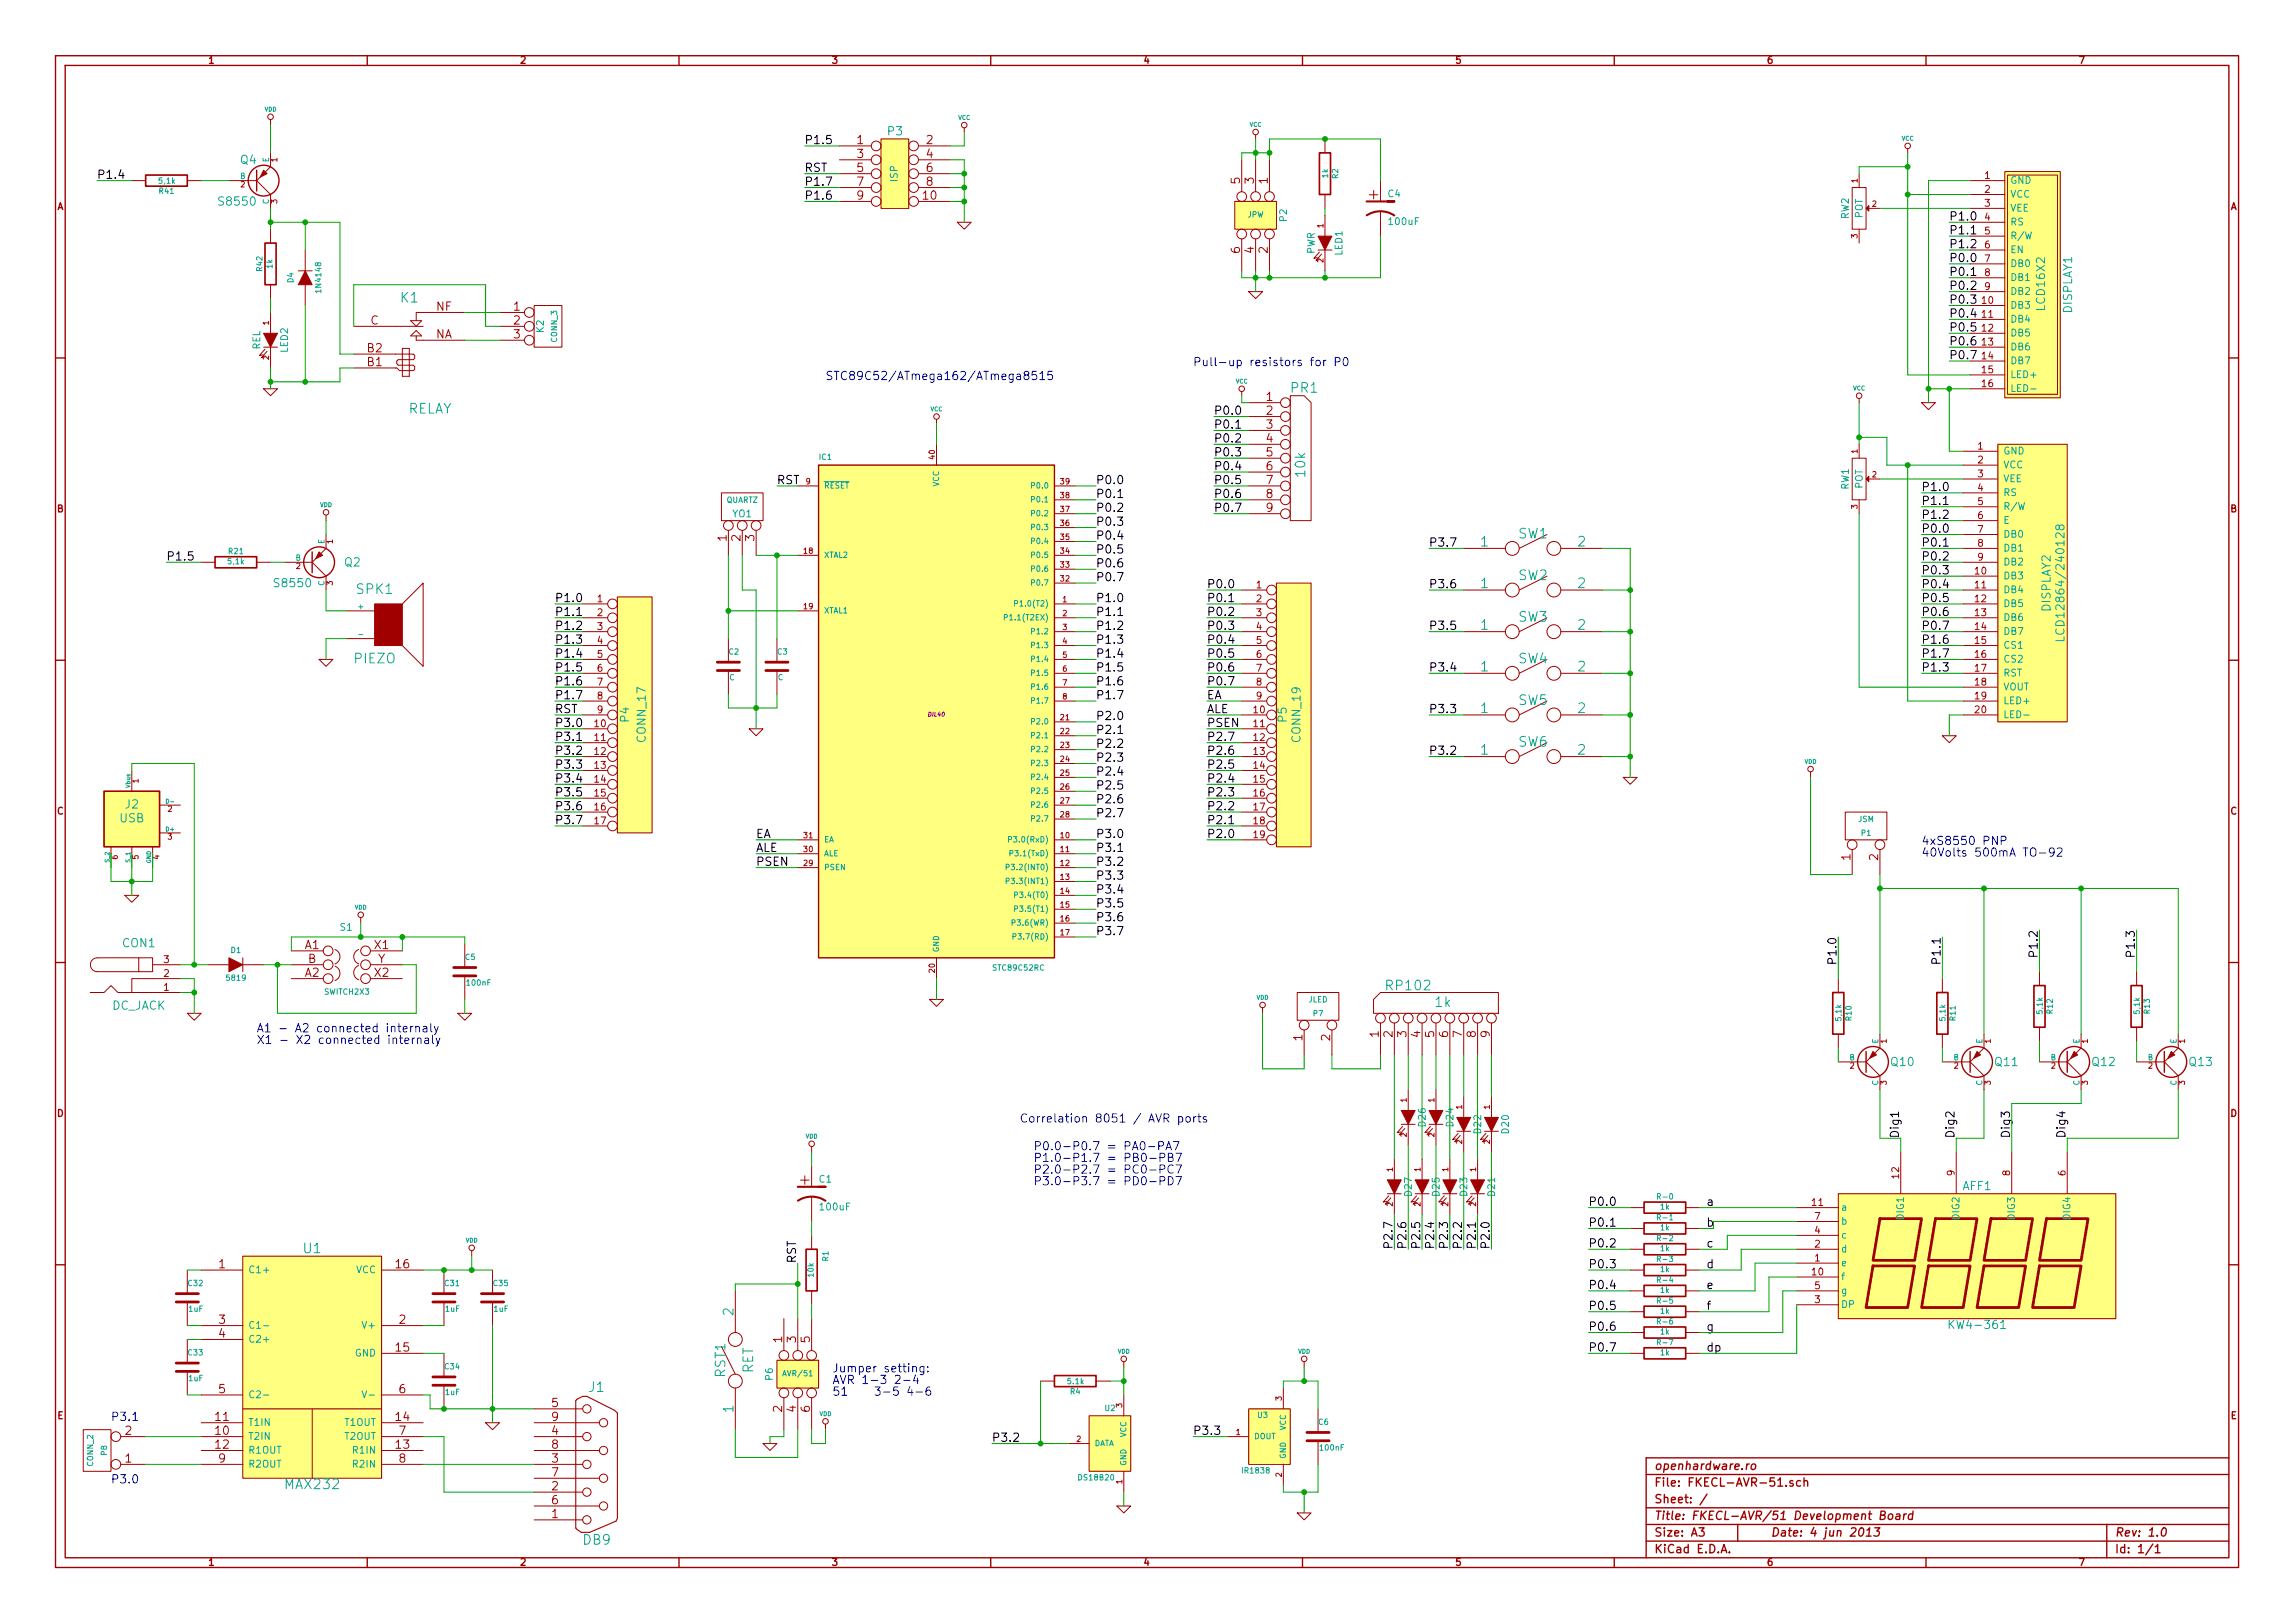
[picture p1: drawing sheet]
<svg xmlns="http://www.w3.org/2000/svg" width="420mm" height="297mm" viewBox="0 0 420 297" stroke-linecap="round" stroke-linejoin="round" font-family="sans-serif">
<defs><g id="words">
<g font-size="2.8" fill="#a00000">
<text x="250.6" y="36.6">+</text>
<text x="146.5" y="217">+</text>
</g>
<g font-size="2.5" fill="#00a0a0">
<text x="73.4" y="55.5">K1</text>
<text x="236.3" y="72">PR1</text>
<text x="74.5" y="75.8">RELAY</text>
<text x="239.1" y="87.2" transform="rotate(-90 239.1 87.2)">10k</text>
<text x="271.1" y="100.1">1</text>
<text x="278" y="98.6">SW1</text>
<text x="288.9" y="100.1">2</text>
<text x="271.1" y="107.7">1</text>
<text x="278" y="106.3">SW2</text>
<text x="288.9" y="107.7">2</text>
<text x="65.4" y="108.8">SPK1</text>
<text x="278" y="113.9">SW3</text>
<text x="271.1" y="115.4">1</text>
<text x="288.9" y="115.4">2</text>
<text x="64.9" y="121.5">PIEZO</text>
<text x="271.1" y="123">1</text>
<text x="278" y="121.5">SW4</text>
<text x="288.9" y="123">2</text>
<text x="271.1" y="130.6">1</text>
<text x="278" y="129.1">SW5</text>
<text x="288.9" y="130.6">2</text>
<text x="278" y="136.7">SW6</text>
<text x="271.1" y="138.2">1</text>
<text x="288.9" y="138.2">2</text>
<text x="254" y="181.3">RP102</text>
<text x="262.8" y="184.4">1k</text>
<text x="55.6" y="229.4">U1</text>
<text x="134.4" y="240.8" transform="rotate(-90 134.4 240.8)">2</text>
<text x="138" y="251.4" transform="rotate(-90 138 251.4)">RET</text>
<text x="107.8" y="254.8">J1</text>
<text x="132.9" y="252.1" transform="rotate(-90 132.9 252.1)">RST1</text>
<text x="134.4" y="258.5" transform="rotate(-90 134.4 258.5)">1</text>
<text x="52.3" y="272.6">MAX232</text>
<text x="106.8" y="282.8">DB9</text>
</g>
<g font-size="2.1">
<text x="147.3" y="26.5">P1.5</text>
<text x="17.8" y="32.8">P1.4</text>
<text x="147.3" y="31.5">RST</text>
<text x="147.3" y="34.1">P1.7</text>
<text x="147.3" y="36.6">P1.6</text>
<text x="356.9" y="40.4">P1.0</text>
<text x="356.9" y="43">P1.1</text>
<text x="356.9" y="45.5">P1.2</text>
<text x="356.9" y="48">P0.0</text>
<text x="356.9" y="50.6">P0.1</text>
<text x="356.9" y="53.1">P0.2</text>
<text x="356.9" y="55.7">P0.3</text>
<text x="356.9" y="58.2">P0.4</text>
<text x="356.9" y="60.7">P0.5</text>
<text x="356.9" y="63.3">P0.6</text>
<text x="356.9" y="65.8">P0.7</text>
<text x="222.2" y="76">P0.0</text>
<text x="222.2" y="78.5">P0.1</text>
<text x="222.2" y="81.1">P0.2</text>
<text x="222.2" y="83.6">P0.3</text>
<text x="142.2" y="88.7">RST</text>
<text x="200.7" y="88.7">P0.0</text>
<text x="222.2" y="86.1">P0.4</text>
<text x="222.2" y="88.7">P0.5</text>
<text x="351.8" y="90">P1.0</text>
<text x="200.7" y="91.2">P0.1</text>
<text x="200.7" y="93.8">P0.2</text>
<text x="222.2" y="91.2">P0.6</text>
<text x="222.2" y="93.8">P0.7</text>
<text x="351.8" y="92.5">P1.1</text>
<text x="351.8" y="95">P1.2</text>
<text x="200.7" y="96.3">P0.3</text>
<text x="200.7" y="98.8">P0.4</text>
<text x="200.7" y="101.4">P0.5</text>
<text x="261.6" y="100.1">P3.7</text>
<text x="351.8" y="97.6">P0.0</text>
<text x="351.8" y="100.1">P0.1</text>
<text x="30.5" y="102.7">P1.5</text>
<text x="200.7" y="103.9">P0.6</text>
<text x="200.7" y="106.5">P0.7</text>
<text x="221" y="107.7">P0.0</text>
<text x="261.6" y="107.7">P3.6</text>
<text x="351.8" y="102.7">P0.2</text>
<text x="351.8" y="105.2">P0.3</text>
<text x="351.8" y="107.7">P0.4</text>
<text x="101.6" y="110.3">P1.0</text>
<text x="101.6" y="112.8">P1.1</text>
<text x="200.7" y="110.3">P1.0</text>
<text x="200.7" y="112.8">P1.1</text>
<text x="221" y="110.3">P0.1</text>
<text x="221" y="112.8">P0.2</text>
<text x="351.8" y="110.3">P0.5</text>
<text x="351.8" y="112.8">P0.6</text>
<text x="101.6" y="115.4">P1.2</text>
<text x="101.6" y="117.9">P1.3</text>
<text x="200.7" y="115.4">P1.2</text>
<text x="200.7" y="117.9">P1.3</text>
<text x="221" y="115.4">P0.3</text>
<text x="221" y="117.9">P0.4</text>
<text x="261.6" y="115.4">P3.5</text>
<text x="351.8" y="115.4">P0.7</text>
<text x="351.8" y="117.9">P1.6</text>
<text x="101.6" y="120.4">P1.4</text>
<text x="101.6" y="123">P1.5</text>
<text x="101.6" y="125.5">P1.6</text>
<text x="200.7" y="120.4">P1.4</text>
<text x="200.7" y="123">P1.5</text>
<text x="200.7" y="125.5">P1.6</text>
<text x="221" y="120.4">P0.5</text>
<text x="221" y="123">P0.6</text>
<text x="221" y="125.5">P0.7</text>
<text x="261.6" y="123">P3.4</text>
<text x="351.8" y="120.4">P1.7</text>
<text x="351.8" y="123">P1.3</text>
<text x="101.6" y="128.1">P1.7</text>
<text x="101.6" y="130.6">RST</text>
<text x="200.7" y="128.1">P1.7</text>
<text x="200.7" y="131.9">P2.0</text>
<text x="221" y="128.1">EA</text>
<text x="221" y="130.6">ALE</text>
<text x="261.6" y="130.6">P3.3</text>
<text x="101.6" y="133.1">P3.0</text>
<text x="101.6" y="135.7">P3.1</text>
<text x="200.7" y="134.4">P2.1</text>
<text x="200.7" y="136.9">P2.2</text>
<text x="221" y="133.1">PSEN</text>
<text x="221" y="135.7">P2.7</text>
<text x="101.6" y="138.2">P3.2</text>
<text x="101.6" y="140.8">P3.3</text>
<text x="101.6" y="143.3">P3.4</text>
<text x="200.7" y="139.5">P2.3</text>
<text x="200.7" y="142">P2.4</text>
<text x="221" y="143.3">P2.4</text>
<text x="221" y="140.8">P2.5</text>
<text x="221" y="138.2">P2.6</text>
<text x="261.6" y="138.2">P3.2</text>
<text x="101.6" y="145.8">P3.5</text>
<text x="101.6" y="148.4">P3.6</text>
<text x="200.7" y="144.6">P2.5</text>
<text x="200.7" y="147.1">P2.6</text>
<text x="200.7" y="149.6">P2.7</text>
<text x="221" y="148.4">P2.2</text>
<text x="221" y="145.8">P2.3</text>
<text x="101.6" y="150.9">P3.7</text>
<text x="138.4" y="153.5">EA</text>
<text x="138.4" y="156">ALE</text>
<text x="200.7" y="153.5">P3.0</text>
<text x="200.7" y="156">P3.1</text>
<text x="221" y="153.5">P2.0</text>
<text x="221" y="150.9">P2.1</text>
<text x="138.4" y="158.5">PSEN</text>
<text x="200.7" y="158.5">P3.2</text>
<text x="200.7" y="161.1">P3.3</text>
<text x="200.7" y="163.6">P3.4</text>
<text x="200.7" y="166.2">P3.5</text>
<text x="200.7" y="168.7">P3.6</text>
<text x="200.7" y="171.2">P3.7</text>
<text x="336.3" y="175.9" transform="rotate(-90 336.3 175.9)">P1.0</text>
<text x="355.3" y="175.9" transform="rotate(-90 355.3 175.9)">P1.1</text>
<text x="373.1" y="174.6" transform="rotate(-90 373.1 174.6)">P1.2</text>
<text x="390.9" y="174.6" transform="rotate(-90 390.9 174.6)">P1.3</text>
<text x="347.7" y="208.3" transform="rotate(-90 347.7 208.3)">Dig1</text>
<text x="357.9" y="208.3" transform="rotate(-90 357.9 208.3)">Dig2</text>
<text x="368" y="208.3" transform="rotate(-90 368 208.3)">Dig3</text>
<text x="378.2" y="208.3" transform="rotate(-90 378.2 208.3)">Dig4</text>
<text x="290.8" y="220.8">P0.0</text>
<text x="312.4" y="220.8">a</text>
<text x="290.8" y="224.6">P0.1</text>
<text x="145.8" y="231.2" transform="rotate(-90 145.8 231.2)">RST</text>
<text x="255" y="228.6" transform="rotate(-90 255 228.6)">P2.7</text>
<text x="257.6" y="228.6" transform="rotate(-90 257.6 228.6)">P2.6</text>
<text x="260.1" y="228.6" transform="rotate(-90 260.1 228.6)">P2.5</text>
<text x="262.6" y="228.6" transform="rotate(-90 262.6 228.6)">P2.4</text>
<text x="265.2" y="228.6" transform="rotate(-90 265.2 228.6)">P2.3</text>
<text x="267.7" y="228.6" transform="rotate(-90 267.7 228.6)">P2.2</text>
<text x="270.3" y="228.6" transform="rotate(-90 270.3 228.6)">P2.1</text>
<text x="272.8" y="228.6" transform="rotate(-90 272.8 228.6)">P2.0</text>
<text x="290.8" y="228.4">P0.2</text>
<text x="290.8" y="232.2">P0.3</text>
<text x="312.4" y="228.4">c</text>
<text x="312.4" y="232.2">d</text>
<text x="290.8" y="236">P0.4</text>
<text x="290.8" y="239.8">P0.5</text>
<text x="312.4" y="236">e</text>
<text x="312.4" y="239.8">f</text>
<text x="290.8" y="243.6">P0.6</text>
<text x="312.4" y="243.6">g</text>
<text x="290.8" y="247.4">P0.7</text>
<text x="312.4" y="247.4">dp</text>
<text x="181.6" y="263.9">P3.2</text>
<text x="218.4" y="262.7">P3.3</text>
</g>
<g font-size="2.1" fill="#a00000">
<text x="156.9" y="26.5">1</text>
<text x="156.9" y="29">3</text>
<text x="169.6" y="26.5">2</text>
<text x="169.6" y="29">4</text>
<text x="156.9" y="31.5">5</text>
<text x="156.9" y="34.1">7</text>
<text x="169.6" y="31.5">6</text>
<text x="169.6" y="34.1">8</text>
<text x="227.1" y="33.6" transform="rotate(-90 227.1 33.6)">5</text>
<text x="229.6" y="33.6" transform="rotate(-90 229.6 33.6)">3</text>
<text x="232.2" y="33.6" transform="rotate(-90 232.2 33.6)">1</text>
<text x="156.9" y="36.6">9</text>
<text x="169" y="36.6">10</text>
<text x="227.1" y="46.3" transform="rotate(-90 227.1 46.3)">6</text>
<text x="229.6" y="46.3" transform="rotate(-90 229.6 46.3)">4</text>
<text x="232.2" y="46.3" transform="rotate(-90 232.2 46.3)">2</text>
<text x="67.8" y="59.5">C</text>
<text x="79.9" y="56.9">NF</text>
<text x="94" y="56.9">1</text>
<text x="94" y="59.5">2</text>
<text x="67.2" y="64.6">B2</text>
<text x="79.8" y="62">NA</text>
<text x="94" y="62">3</text>
<text x="67.2" y="67.1">B1</text>
<text x="231.8" y="73.4">1</text>
<text x="231.8" y="76">2</text>
<text x="231.8" y="78.5">3</text>
<text x="231.8" y="81.1">4</text>
<text x="231.8" y="83.6">5</text>
<text x="231.8" y="86.1">6</text>
<text x="231.8" y="88.7">7</text>
<text x="231.8" y="91.2">8</text>
<text x="231.8" y="93.8">9</text>
<text x="133.1" y="99" transform="rotate(-90 133.1 99)">1</text>
<text x="135.6" y="99" transform="rotate(-90 135.6 99)">2</text>
<text x="138.2" y="99" transform="rotate(-90 138.2 99)">3</text>
<text x="338.8" y="157.5" transform="rotate(-90 338.8 157.5)">1</text>
<text x="343.9" y="157.5" transform="rotate(-90 343.9 157.5)">2</text>
<text x="55.8" y="173.8">A1</text>
<text x="68.6" y="173.8">X1</text>
<text x="55.8" y="178.9">A2</text>
<text x="56.4" y="176.3">B</text>
<text x="68.6" y="178.9">X2</text>
<text x="69.1" y="176.3">Y</text>
<text x="238.5" y="190.5" transform="rotate(-90 238.5 190.5)">1</text>
<text x="243.6" y="190.5" transform="rotate(-90 243.6 190.5)">2</text>
<text x="252.5" y="189.9" transform="rotate(-90 252.5 189.9)">1</text>
<text x="255" y="189.9" transform="rotate(-90 255 189.9)">2</text>
<text x="257.6" y="189.9" transform="rotate(-90 257.6 189.9)">3</text>
<text x="260.1" y="189.9" transform="rotate(-90 260.1 189.9)">4</text>
<text x="262.6" y="189.9" transform="rotate(-90 262.6 189.9)">5</text>
<text x="265.2" y="189.9" transform="rotate(-90 265.2 189.9)">6</text>
<text x="267.7" y="189.9" transform="rotate(-90 267.7 189.9)">7</text>
<text x="270.3" y="189.9" transform="rotate(-90 270.3 189.9)">8</text>
<text x="272.8" y="189.9" transform="rotate(-90 272.8 189.9)">9</text>
<text x="40.1" y="232.2">1</text>
<text x="72.5" y="232.2">16</text>
<text x="40.1" y="242.4">3</text>
<text x="40.1" y="244.9">4</text>
<text x="73.1" y="242.4">2</text>
<text x="143.3" y="245.7" transform="rotate(-90 143.3 245.7)">1</text>
<text x="145.8" y="245.7" transform="rotate(-90 145.8 245.7)">3</text>
<text x="148.3" y="245.7" transform="rotate(-90 148.3 245.7)">5</text>
<text x="72.5" y="247.4">15</text>
<text x="40.1" y="255.1">5</text>
<text x="73.1" y="255.1">6</text>
<text x="101" y="257.6">5</text>
<text x="22.9" y="262.7">2</text>
<text x="39.5" y="262.7">10</text>
<text x="39.5" y="260.1">11</text>
<text x="72.5" y="260.1">14</text>
<text x="73.1" y="262.7">7</text>
<text x="101" y="262.7">4</text>
<text x="101" y="260.1">9</text>
<text x="143.3" y="258.4" transform="rotate(-90 143.3 258.4)">2</text>
<text x="145.8" y="258.4" transform="rotate(-90 145.8 258.4)">4</text>
<text x="148.3" y="258.4" transform="rotate(-90 148.3 258.4)">6</text>
<text x="22.9" y="267.8">1</text>
<text x="39.5" y="265.2">12</text>
<text x="40.1" y="267.8">9</text>
<text x="72.5" y="265.2">13</text>
<text x="73.1" y="267.8">8</text>
<text x="101" y="267.8">3</text>
<text x="101" y="265.2">8</text>
<text x="302.9" y="269.1">openhardware.ro</text>
<text x="101" y="272.8">2</text>
<text x="101" y="275.4">6</text>
<text x="101" y="270.3">7</text>
<text x="302.9" y="272.1">File: FKECL-AVR-51.sch</text>
<text x="302.9" y="275.2">Sheet: /</text>
<text x="101" y="277.9">1</text>
<text x="302.9" y="281.3">Size: A3</text>
<text x="302.9" y="278.2">Title: FKECL-AVR/51 Development Board</text>
<text x="324.2" y="281.3">Date: 4 jun 2013</text>
<text x="387.2" y="281.3">Rev: 1.0</text>
<text x="302.9" y="284.3">KiCad E.D.A.</text>
<text x="387.2" y="284.3">Id: 1/1</text>
</g>
<g font-size="2.1" fill="#00a0a0">
<text x="162.5" y="24.9">P3</text>
<text x="44.1" y="30.1">Q4</text>
<text x="40.3" y="37.7">S8550</text>
<text x="374.5" y="56.6" transform="rotate(-90 374.5 56.6)">LCD16X2</text>
<text x="379.4" y="57.3" transform="rotate(-90 379.4 57.3)">DISPLAY1</text>
<text x="50.4" y="107.6">S8550</text>
<text x="63.1" y="103.7">Q2</text>
<text x="375.5" y="111.9" transform="rotate(-90 375.5 111.9)">DISPLAY2</text>
<text x="378" y="115.7" transform="rotate(-90 378 115.7)">LCD12864/240128</text>
<text x="115.2" y="132.1" transform="rotate(-90 115.2 132.1)">P4</text>
<text x="118.3" y="135.7" transform="rotate(-90 118.3 135.7)">CONN_17</text>
<text x="235.6" y="132.1" transform="rotate(-90 235.6 132.1)">P5</text>
<text x="238.2" y="135.7" transform="rotate(-90 238.2 135.7)">CONN_19</text>
<text x="23" y="148">J2</text>
<text x="21.9" y="150.6">USB</text>
<text x="22.5" y="173.4">CON1</text>
<text x="20.4" y="184.9">DC_JACK</text>
<text x="346.3" y="195.2">Q10</text>
<text x="365.3" y="195.2">Q11</text>
<text x="383.1" y="195.2">Q12</text>
<text x="400.9" y="195.2">Q13</text>
<text x="359.3" y="217.9">AFF1</text>
<text x="357.5" y="243.3">KW4-361</text>
</g>
<g font-size="2.1" fill="#00f">
<text x="151.1" y="69.6">STC89C52/ATmega162/ATmega8515</text>
<text x="218.4" y="67.1">Pull-up resistors for P0</text>
<text x="351.8" y="154.7">4xS8550 PNP</text>
<text x="351.8" y="156.9">40Volts 500mA TO-92</text>
<text x="47" y="189">A1 - A2 connected internaly</text>
<text x="47" y="191.1">X1 - X2 connected internaly</text>
<text x="186.7" y="205.5">Correlation 8051 / AVR ports</text>
<text x="189.2" y="210.6">P0.0-P0.7 = PA0-PA7</text>
<text x="189.2" y="212.7">P1.0-P1.7 = PB0-PB7</text>
<text x="189.2" y="214.9">P2.0-P2.7 = PC0-PC7</text>
<text x="189.2" y="217">P3.0-P3.7 = PD0-PD7</text>
<text x="152.4" y="251.2">Jumper setting:</text>
<text x="152.4" y="253.4">AVR 1-3 2-4</text>
<text x="152.4" y="255.5">51</text>
<text x="20.3" y="260.1">P3.1</text>
<text x="20.3" y="271.6">P3.0</text>
</g>
<text font-size="2.1" fill="#00a000" x="312.4" y="224.6">b</text>
<g font-size="1.8" fill="#a00000">
<text x="38.2" y="11.7">1</text>
<text x="95.3" y="11.7">2</text>
<text x="152.4" y="11.7">3</text>
<text x="209.4" y="11.7">4</text>
<text x="266.5" y="11.7">5</text>
<text x="323.6" y="11.7">6</text>
<text x="380.7" y="11.7">7</text>
<text x="363.4" y="32.8">1</text>
<text x="363.4" y="35.3">2</text>
<text x="10.4" y="38.5">A</text>
<text x="363.4" y="37.9">3</text>
<text x="363.4" y="40.4">4</text>
<text x="408.3" y="38.5">A</text>
<text x="363.4" y="43">5</text>
<text x="363.4" y="45.5">6</text>
<text x="363.4" y="48">7</text>
<text x="363.4" y="50.6">8</text>
<text x="363.4" y="53.1">9</text>
<text x="362.9" y="55.7">10</text>
<text x="362.9" y="58.2">11</text>
<text x="362.9" y="60.7">12</text>
<text x="362.9" y="63.3">13</text>
<text x="362.9" y="65.8">14</text>
<text x="362.9" y="68.4">15</text>
<text x="362.9" y="70.9">16</text>
<text x="362.1" y="82.3">1</text>
<text x="362.1" y="84.9">2</text>
<text x="362.1" y="87.4">3</text>
<text x="362.1" y="90">4</text>
<text x="10.4" y="93.8">B</text>
<text x="362.1" y="92.5">5</text>
<text x="362.1" y="95">6</text>
<text x="408.3" y="93.8">B</text>
<text x="362.1" y="97.6">7</text>
<text x="362.1" y="100.1">8</text>
<text x="230" y="107.7">1</text>
<text x="361.6" y="105.2">10</text>
<text x="361.6" y="107.7">11</text>
<text x="362.1" y="102.7">9</text>
<text x="109.4" y="110.3">1</text>
<text x="109.4" y="112.8">2</text>
<text x="230" y="110.3">2</text>
<text x="230" y="112.8">3</text>
<text x="361.6" y="110.3">12</text>
<text x="361.6" y="112.8">13</text>
<text x="109.4" y="115.4">3</text>
<text x="109.4" y="117.9">4</text>
<text x="230" y="115.4">4</text>
<text x="230" y="117.9">5</text>
<text x="361.6" y="115.4">14</text>
<text x="361.6" y="117.9">15</text>
<text x="109.4" y="120.4">5</text>
<text x="109.4" y="123">6</text>
<text x="109.4" y="125.5">7</text>
<text x="230" y="120.4">6</text>
<text x="230" y="123">7</text>
<text x="230" y="125.5">8</text>
<text x="361.6" y="120.4">16</text>
<text x="361.6" y="123">17</text>
<text x="361.6" y="125.5">18</text>
<text x="109.4" y="128.1">8</text>
<text x="109.4" y="130.6">9</text>
<text x="229.5" y="130.6">10</text>
<text x="230" y="128.1">9</text>
<text x="361.6" y="130.6">20</text>
<text x="361.6" y="128.1">19</text>
<text x="108.9" y="133.1">10</text>
<text x="108.9" y="135.7">11</text>
<text x="229.5" y="133.1">11</text>
<text x="229.5" y="135.7">12</text>
<text x="108.9" y="138.2">12</text>
<text x="108.9" y="140.8">13</text>
<text x="108.9" y="143.3">14</text>
<text x="229.5" y="138.2">13</text>
<text x="229.5" y="140.8">14</text>
<text x="229.5" y="143.3">15</text>
<text x="10.4" y="149.1">C</text>
<text x="108.9" y="145.8">15</text>
<text x="108.9" y="148.4">16</text>
<text x="229.5" y="145.8">16</text>
<text x="229.5" y="148.4">17</text>
<text x="408.3" y="149.1">C</text>
<text x="108.9" y="150.9">17</text>
<text x="229.5" y="150.9">18</text>
<text x="229.5" y="153.5">19</text>
<text x="30" y="178.9">2</text>
<text x="30" y="176.3">3</text>
<text x="30" y="181.4">1</text>
<text x="10.4" y="204.5">D</text>
<text x="408.3" y="204.5">D</text>
<text x="347.7" y="215.6" transform="rotate(-90 347.7 215.6)">12</text>
<text x="357.9" y="215.1" transform="rotate(-90 357.9 215.1)">9</text>
<text x="368" y="215.1" transform="rotate(-90 368 215.1)">8</text>
<text x="378.2" y="215.1" transform="rotate(-90 378.2 215.1)">6</text>
<text x="331.8" y="220.8">11</text>
<text x="332.3" y="225.8">4</text>
<text x="332.3" y="223.3">7</text>
<text x="331.8" y="233.5">10</text>
<text x="332.3" y="230.9">1</text>
<text x="332.3" y="228.4">2</text>
<text x="332.3" y="238.5">3</text>
<text x="332.3" y="236">5</text>
<text x="10.5" y="259.8">E</text>
<text x="408.4" y="259.8">E</text>
<text x="38.2" y="286.6">1</text>
<text x="95.3" y="286.6">2</text>
<text x="152.4" y="286.6">3</text>
<text x="209.4" y="286.6">4</text>
<text x="266.5" y="286.6">5</text>
<text x="323.6" y="286.6">6</text>
<text x="380.7" y="286.6">7</text>
</g>
<g font-size="1.8" fill="#00a0a0">
<text x="164.4" y="33.2" transform="rotate(-90 164.4 33.2)">ISP</text>
<text x="368" y="33.7">GND</text>
<text x="235.7" y="40.5" transform="rotate(-90 235.7 40.5)">P2</text>
<text x="254.1" y="36.2">C4</text>
<text x="254.4" y="41.2">100uF</text>
<text x="338.5" y="40.1" transform="rotate(-90 338.5 40.1)">RW2</text>
<text x="341.1" y="39.9" transform="rotate(-90 341.1 39.9)">POT</text>
<text x="368" y="36.2">VCC</text>
<text x="368" y="38.8">VEE</text>
<text x="368" y="41.3">RS</text>
<text x="240.7" y="46.5" transform="rotate(-90 240.7 46.5)">PWR</text>
<text x="245.8" y="46.7" transform="rotate(-90 245.8 46.7)">LED1</text>
<text x="368" y="43.9">R/W</text>
<text x="368" y="46.4">EN</text>
<text x="368" y="48.9">DB0</text>
<text x="368" y="51.5">DB1</text>
<text x="368" y="54">DB2</text>
<text x="368" y="56.6">DB3</text>
<text x="368" y="59.1">DB4</text>
<text x="47.7" y="64" transform="rotate(-90 47.7 64)">REL</text>
<text x="52.8" y="64.5" transform="rotate(-90 52.8 64.5)">LED2</text>
<text x="99.6" y="60.8" transform="rotate(-90 99.6 60.8)">K2</text>
<text x="368" y="61.6">DB5</text>
<text x="368" y="64.2">DB6</text>
<text x="368" y="66.7">DB7</text>
<text x="368" y="69.3">LED+</text>
<text x="368" y="71.8">LED-</text>
<text x="366.8" y="83.2">GND</text>
<text x="338.5" y="89.6" transform="rotate(-90 338.5 89.6)">RW1</text>
<text x="341.1" y="89.5" transform="rotate(-90 341.1 89.5)">POT</text>
<text x="366.8" y="85.8">VCC</text>
<text x="366.8" y="88.3">VEE</text>
<text x="134.1" y="94.7">YO1</text>
<text x="366.8" y="90.8">RS</text>
<text x="366.8" y="93.4">R/W</text>
<text x="366.8" y="95.9">E</text>
<text x="366.8" y="98.5">DB0</text>
<text x="366.8" y="101">DB1</text>
<text x="366.8" y="103.5">DB2</text>
<text x="366.8" y="106.1">DB3</text>
<text x="366.8" y="108.6">DB4</text>
<text x="366.8" y="111.2">DB5</text>
<text x="366.8" y="113.7">DB6</text>
<text x="366.8" y="116.2">DB7</text>
<text x="366.8" y="118.8">CS1</text>
<text x="366.8" y="121.3">CS2</text>
<text x="366.8" y="123.9">RST</text>
<text x="366.8" y="131.5">LED-</text>
<text x="366.8" y="126.4">VOUT</text>
<text x="366.8" y="128.9">LED+</text>
<text x="62.3" y="170.4">S1</text>
<text x="261.1" y="206.1" transform="rotate(-90 261.1 206.1)">D26</text>
<text x="266.1" y="206.1" transform="rotate(-90 266.1 206.1)">D24</text>
<text x="271.2" y="207.4" transform="rotate(-90 271.2 207.4)">D22</text>
<text x="276.3" y="207.4" transform="rotate(-90 276.3 207.4)">D20</text>
<text x="150" y="216.5">C1</text>
<text x="150.3" y="221.6">100uF</text>
<text x="258.5" y="218.8" transform="rotate(-90 258.5 218.8)">D27</text>
<text x="263.6" y="218.8" transform="rotate(-90 263.6 218.8)">D25</text>
<text x="268.7" y="218.8" transform="rotate(-90 268.7 218.8)">D23</text>
<text x="273.8" y="218.8" transform="rotate(-90 273.8 218.8)">D21</text>
<text x="337.1" y="221.7">a</text>
<text x="337.1" y="226.7">c</text>
<text x="337.1" y="224.2">b</text>
<text x="348.6" y="223.1" transform="rotate(-90 348.6 223.1)">DIG1</text>
<text x="358.8" y="223.1" transform="rotate(-90 358.8 223.1)">DIG2</text>
<text x="368.9" y="223.1" transform="rotate(-90 368.9 223.1)">DIG3</text>
<text x="379.1" y="223.1" transform="rotate(-90 379.1 223.1)">DIG4</text>
<text x="45.5" y="233.1">C1+</text>
<text x="65.1" y="233.1">VCC</text>
<text x="337.1" y="231.8">e</text>
<text x="337.1" y="229.3">d</text>
<text x="337.1" y="239.4">DP</text>
<text x="337.1" y="236.9">g</text>
<text x="337.1" y="234.4">f</text>
<text x="45.5" y="243.2">C1-</text>
<text x="45.5" y="245.8">C2+</text>
<text x="66.6" y="243.2">V+</text>
<text x="64.9" y="248.3">GND</text>
<text x="45.5" y="255.9">C2-</text>
<text x="141.5" y="252.6" transform="rotate(-90 141.5 252.6)">P6</text>
<text x="45.5" y="263.6">T2IN</text>
<text x="45.5" y="261">T1IN</text>
<text x="63" y="263.6">T2OUT</text>
<text x="63" y="261">T1OUT</text>
<text x="45.5" y="268.6">R2OUT</text>
<text x="45.5" y="266.1">R1OUT</text>
<text x="64.8" y="268.6">R2IN</text>
<text x="64.8" y="266.1">R1IN</text>
</g>
<g font-size="1.4" fill="#00a0a0">
<text x="49.3" y="29.7" transform="rotate(-90 49.3 29.7)">E</text>
<text x="29.1" y="33.7">5,1k</text>
<text x="29.2" y="35.5">R41</text>
<text x="43.9" y="32.8">B</text>
<text x="243.2" y="32.5" transform="rotate(-90 243.2 32.5)">1k</text>
<text x="245" y="32.7" transform="rotate(-90 245 32.7)">R2</text>
<text x="49.3" y="37.4" transform="rotate(-90 49.3 37.4)">C</text>
<text x="228.3" y="39.8">JPW</text>
<text x="48.1" y="49.6" transform="rotate(-90 48.1 49.6)">R42</text>
<text x="49.9" y="49.1" transform="rotate(-90 49.9 49.1)">1k</text>
<text x="53.8" y="51.7" transform="rotate(-90 53.8 51.7)">D4</text>
<text x="58.9" y="53.3" transform="rotate(-90 58.9 53.3)">1N4148</text>
<text x="102" y="62.6" transform="rotate(-90 102 62.6)">CONN_3</text>
<text x="150" y="84.2">IC1</text>
<text x="150.9" y="89.4">RESET</text>
<text x="172" y="89.1" transform="rotate(-90 172 89.1)">VCC</text>
<text x="189.1" y="89.4">P0.0</text>
<text x="132.9" y="92.1">QUARTZ</text>
<text x="189.1" y="94.5">P0.2</text>
<text x="189.1" y="92">P0.1</text>
<text x="41.9" y="101.5">R21</text>
<text x="59.4" y="99.6" transform="rotate(-90 59.4 99.6)">E</text>
<text x="189.1" y="99.6">P0.4</text>
<text x="189.1" y="97.1">P0.3</text>
<text x="41.8" y="103.3">5,1k</text>
<text x="54.1" y="102.7">B</text>
<text x="59.4" y="107.2" transform="rotate(-90 59.4 107.2)">C</text>
<text x="150.9" y="102.1">XTAL2</text>
<text x="189.1" y="107.2">P0.7</text>
<text x="189.1" y="104.7">P0.6</text>
<text x="189.1" y="102.1">P0.5</text>
<text x="65.6" y="111.5">+</text>
<text x="150.9" y="112.3">XTAL1</text>
<text x="184.6" y="113.6">P1.1(T2EX)</text>
<text x="186.5" y="111">P1.0(T2)</text>
<text x="65.8" y="116.6">-</text>
<text x="133.5" y="119.8">C2</text>
<text x="142.3" y="119.8">C3</text>
<text x="189.1" y="116.1">P1.2</text>
<text x="189.1" y="118.7">P1.3</text>
<text x="133.5" y="124.5">C</text>
<text x="142.4" y="124.5">C</text>
<text x="189.1" y="121.2">P1.4</text>
<text x="189.1" y="123.7">P1.5</text>
<text x="189.1" y="126.3">P1.6</text>
<text x="189.1" y="128.8">P1.7</text>
<text x="189.1" y="132.6">P2.0</text>
<text x="189.1" y="135.2">P2.1</text>
<text x="189.1" y="137.7">P2.2</text>
<text x="189.1" y="140.2">P2.3</text>
<text x="189.1" y="142.8">P2.4</text>
<text x="189.1" y="145.3">P2.5</text>
<text x="189.1" y="147.9">P2.6</text>
<text x="150.9" y="154.2">EA</text>
<text x="185.3" y="154.2">P3.0(RxD)</text>
<text x="189.1" y="150.4">P2.7</text>
<text x="340.2" y="150.5">JSM</text>
<text x="340.8" y="153">P1</text>
<text x="150.9" y="156.8">ALE</text>
<text x="150.9" y="159.3">PSEN</text>
<text x="185.1" y="159.3">P3.2(INT0)</text>
<text x="185.1" y="161.8">P3.3(INT1)</text>
<text x="185.5" y="156.8">P3.1(TxD)</text>
<text x="186.5" y="164.4">P3.4(T0)</text>
<text x="186.5" y="166.9">P3.5(T1)</text>
<text x="185.8" y="169.5">P3.6(WR)</text>
<text x="186.1" y="172">P3.7(RD)</text>
<text x="41.6" y="179.5">5819</text>
<text x="42.3" y="174.5">D1</text>
<text x="85.2" y="175.7">C5</text>
<text x="172" y="174.3" transform="rotate(-90 172 174.3)">GND</text>
<text x="181.9" y="177.7">STC89C52RC</text>
<text x="59.5" y="182.1">SWITCH2X3</text>
<text x="85.5" y="180.4">100nF</text>
<text x="239.5" y="183.5">JLED</text>
<text x="374" y="185.5" transform="rotate(-90 374 185.5)">5,1k</text>
<text x="375.8" y="185.5" transform="rotate(-90 375.8 185.5)">R12</text>
<text x="391.8" y="185.5" transform="rotate(-90 391.8 185.5)">5,1k</text>
<text x="393.6" y="185.5" transform="rotate(-90 393.6 185.5)">R13</text>
<text x="240.4" y="186">P7</text>
<text x="337.2" y="186.8" transform="rotate(-90 337.2 186.8)">5,1k</text>
<text x="339" y="186.8" transform="rotate(-90 339 186.8)">R10</text>
<text x="343.9" y="191" transform="rotate(-90 343.9 191)">E</text>
<text x="356.2" y="186.8" transform="rotate(-90 356.2 186.8)">5,1k</text>
<text x="358.1" y="186.8" transform="rotate(-90 358.1 186.8)">R11</text>
<text x="363" y="191" transform="rotate(-90 363 191)">E</text>
<text x="380.7" y="191" transform="rotate(-90 380.7 191)">E</text>
<text x="398.5" y="191" transform="rotate(-90 398.5 191)">E</text>
<text x="338.6" y="194.1">B</text>
<text x="357.6" y="194.1">B</text>
<text x="375.4" y="194.1">B</text>
<text x="393.2" y="194.1">B</text>
<text x="343.9" y="198.7" transform="rotate(-90 343.9 198.7)">C</text>
<text x="363" y="198.7" transform="rotate(-90 363 198.7)">C</text>
<text x="380.7" y="198.7" transform="rotate(-90 380.7 198.7)">C</text>
<text x="398.5" y="198.7" transform="rotate(-90 398.5 198.7)">C</text>
<text x="303.7" y="219.6">R-0</text>
<text x="304" y="221.4">1k</text>
<text x="303.7" y="223.4">R-1</text>
<text x="303.7" y="227.2">R-2</text>
<text x="304" y="225.2">1k</text>
<text x="149" y="233.6" transform="rotate(-90 149 233.6)">10k</text>
<text x="151.7" y="230.8" transform="rotate(-90 151.7 230.8)">R1</text>
<text x="303.7" y="231">R-3</text>
<text x="304" y="229">1k</text>
<text x="304" y="232.9">1k</text>
<text x="34.5" y="235.4">C32</text>
<text x="81.5" y="235.4">C31</text>
<text x="90.3" y="235.4">C35</text>
<text x="303.7" y="234.8">R-4</text>
<text x="303.7" y="238.6">R-5</text>
<text x="304" y="236.7">1k</text>
<text x="34.6" y="240.1">1uF</text>
<text x="81.6" y="240.1">1uF</text>
<text x="90.4" y="240.1">1uF</text>
<text x="303.7" y="242.4">R-6</text>
<text x="304" y="240.5">1k</text>
<text x="304" y="244.3">1k</text>
<text x="34.5" y="248.1">C33</text>
<text x="81.5" y="250.7">C34</text>
<text x="143.6" y="251.9">AVR/51</text>
<text x="303.7" y="246.2">R-7</text>
<text x="304" y="248.1">1k</text>
<text x="34.6" y="252.8">1uF</text>
<text x="81.6" y="255.4">1uF</text>
<text x="195.5" y="253.4">5.1k</text>
<text x="196" y="255.2">R4</text>
<text x="202.3" y="258.3">U2</text>
<text x="206.2" y="263.1" transform="rotate(-90 206.2 263.1)">VCC</text>
<text x="229.6" y="263.4">DOUT</text>
<text x="230.3" y="259.5">U3</text>
<text x="235.5" y="261.9" transform="rotate(-90 235.5 261.9)">VCC</text>
<text x="241.4" y="260.8">C6</text>
<text x="17.1" y="268.3" transform="rotate(-90 17.1 268.3)">CONN_2</text>
<text x="19.6" y="266.3" transform="rotate(-90 19.6 266.3)">P8</text>
<text x="200.4" y="264.7">DATA</text>
<text x="206.2" y="268.3" transform="rotate(-90 206.2 268.3)">GND</text>
<text x="227.6" y="269.7">IR1838</text>
<text x="235.5" y="267" transform="rotate(-90 235.5 267)">GND</text>
<text x="241.8" y="265.5">100nF</text>
<text x="197.6" y="271">DS18B20</text>
</g>
<g font-size="1.4" fill="#a00000">
<text x="50.8" y="29.6" transform="rotate(-90 50.8 29.6)">1</text>
<text x="44.1" y="34.3">2</text>
<text x="340.1" y="33.4" transform="rotate(-90 340.1 33.4)">1</text>
<text x="50.8" y="37.2" transform="rotate(-90 50.8 37.2)">3</text>
<text x="242.3" y="41.7" transform="rotate(-90 242.3 41.7)">1</text>
<text x="342.8" y="37.9">2</text>
<text x="340.1" y="43.6" transform="rotate(-90 340.1 43.6)">3</text>
<text x="242.3" y="48" transform="rotate(-90 242.3 48)">2</text>
<text x="49.3" y="59.5" transform="rotate(-90 49.3 59.5)">1</text>
<text x="49.3" y="65.8" transform="rotate(-90 49.3 65.8)">2</text>
<text x="340.1" y="83" transform="rotate(-90 340.1 83)">1</text>
<text x="147.6" y="88.7">9</text>
<text x="171.2" y="84" transform="rotate(-90 171.2 84)">40</text>
<text x="194.2" y="88.7">39</text>
<text x="342.8" y="87.4">2</text>
<text x="194.2" y="93.8">37</text>
<text x="194.2" y="91.2">38</text>
<text x="340.1" y="93.1" transform="rotate(-90 340.1 93.1)">3</text>
<text x="61" y="99.5" transform="rotate(-90 61 99.5)">1</text>
<text x="147.2" y="101.4">18</text>
<text x="194.2" y="101.4">34</text>
<text x="194.2" y="98.8">35</text>
<text x="194.2" y="96.3">36</text>
<text x="54.2" y="104.2">2</text>
<text x="61" y="107.1" transform="rotate(-90 61 107.1)">3</text>
<text x="194.2" y="106.5">32</text>
<text x="194.2" y="103.9">33</text>
<text x="147.2" y="111.5">19</text>
<text x="194.6" y="110.3">1</text>
<text x="194.6" y="112.8">2</text>
<text x="194.6" y="115.4">3</text>
<text x="194.6" y="117.9">4</text>
<text x="194.6" y="120.4">5</text>
<text x="194.6" y="123">6</text>
<text x="194.6" y="125.5">7</text>
<text x="194.2" y="131.9">21</text>
<text x="194.6" y="128.1">8</text>
<text x="194.2" y="134.4">22</text>
<text x="194.2" y="136.9">23</text>
<text x="25.4" y="143.3" transform="rotate(-90 25.4 143.3)">1</text>
<text x="194.2" y="139.5">24</text>
<text x="194.2" y="142">25</text>
<text x="30.7" y="148.6">2</text>
<text x="194.2" y="144.6">26</text>
<text x="194.2" y="147.1">27</text>
<text x="194.2" y="149.6">28</text>
<text x="30.7" y="153.7">3</text>
<text x="147.2" y="156">30</text>
<text x="147.2" y="153.5">31</text>
<text x="194.2" y="153.5">10</text>
<text x="194.2" y="156">11</text>
<text x="21.6" y="157.3" transform="rotate(-90 21.6 157.3)">6</text>
<text x="25.4" y="157.3" transform="rotate(-90 25.4 157.3)">5</text>
<text x="29.2" y="157.3" transform="rotate(-90 29.2 157.3)">4</text>
<text x="147.2" y="158.5">29</text>
<text x="194.2" y="158.5">12</text>
<text x="194.2" y="161.1">13</text>
<text x="194.2" y="163.6">14</text>
<text x="194.2" y="166.2">15</text>
<text x="194.2" y="168.7">16</text>
<text x="194.2" y="171.2">17</text>
<text x="171.2" y="178" transform="rotate(-90 171.2 178)">20</text>
<text x="345.4" y="190.9" transform="rotate(-90 345.4 190.9)">1</text>
<text x="364.5" y="190.9" transform="rotate(-90 364.5 190.9)">1</text>
<text x="382.3" y="190.9" transform="rotate(-90 382.3 190.9)">1</text>
<text x="400" y="190.9" transform="rotate(-90 400 190.9)">1</text>
<text x="338.7" y="195.6">2</text>
<text x="357.8" y="195.6">2</text>
<text x="375.5" y="195.6">2</text>
<text x="393.3" y="195.6">2</text>
<text x="257.6" y="201.7" transform="rotate(-90 257.6 201.7)">1</text>
<text x="262.6" y="201.7" transform="rotate(-90 262.6 201.7)">1</text>
<text x="267.7" y="203" transform="rotate(-90 267.7 203)">1</text>
<text x="272.8" y="203" transform="rotate(-90 272.8 203)">1</text>
<text x="345.4" y="198.5" transform="rotate(-90 345.4 198.5)">3</text>
<text x="364.5" y="198.5" transform="rotate(-90 364.5 198.5)">3</text>
<text x="382.3" y="198.5" transform="rotate(-90 382.3 198.5)">3</text>
<text x="400" y="198.5" transform="rotate(-90 400 198.5)">3</text>
<text x="257.6" y="208.1" transform="rotate(-90 257.6 208.1)">2</text>
<text x="262.6" y="208.1" transform="rotate(-90 262.6 208.1)">2</text>
<text x="267.7" y="209.3" transform="rotate(-90 267.7 209.3)">2</text>
<text x="272.8" y="209.3" transform="rotate(-90 272.8 209.3)">2</text>
<text x="255" y="214.4" transform="rotate(-90 255 214.4)">1</text>
<text x="260.1" y="214.4" transform="rotate(-90 260.1 214.4)">1</text>
<text x="265.2" y="214.4" transform="rotate(-90 265.2 214.4)">1</text>
<text x="270.3" y="214.4" transform="rotate(-90 270.3 214.4)">1</text>
<text x="255" y="220.8" transform="rotate(-90 255 220.8)">2</text>
<text x="260.1" y="220.8" transform="rotate(-90 260.1 220.8)">2</text>
<text x="265.2" y="220.8" transform="rotate(-90 265.2 220.8)">2</text>
<text x="270.3" y="220.8" transform="rotate(-90 270.3 220.8)">2</text>
<text x="205.5" y="257.6" transform="rotate(-90 205.5 257.6)">3</text>
<text x="234.7" y="256.3" transform="rotate(-90 234.7 256.3)">3</text>
<text x="197.1" y="263.9">2</text>
<text x="226.3" y="262.7">1</text>
<text x="205.5" y="271.6" transform="rotate(-90 205.5 271.6)">1</text>
<text x="234.7" y="270.3" transform="rotate(-90 234.7 270.3)">2</text>
</g>
<g font-size="1.1" fill="#00a0a0">
<text x="48.4" y="20.4">VDD</text>
<text x="175.4" y="22">VCC</text>
<text x="228.8" y="23.2">VCC</text>
<text x="348.1" y="25.8">VCC</text>
<text x="226.2" y="70.2">VCC</text>
<text x="339.2" y="71.5">VCC</text>
<text x="170.3" y="75.3">VCC</text>
<text x="58.6" y="92.8">VDD</text>
<text x="330.4" y="139.8">VDD</text>
<text x="23.9" y="144.2" transform="rotate(-90 23.9 144.2)">Vbus</text>
<text x="30.6" y="147.1">D-</text>
<text x="30.4" y="152.2">D+</text>
<text x="20.1" y="157.8" transform="rotate(-90 20.1 157.8)">S_2</text>
<text x="23.9" y="157.8" transform="rotate(-90 23.9 157.8)">S_1</text>
<text x="27.7" y="158.1" transform="rotate(-90 27.7 158.1)">GND</text>
<text x="64.9" y="166.5">VDD</text>
<text x="230" y="183">VDD</text>
<text x="147.5" y="208.4">VDD</text>
<text x="85.2" y="227.4">VDD</text>
<text x="204.6" y="247.8">VDD</text>
<text x="237.6" y="247.8">VDD</text>
<text x="150" y="259.2">VDD</text>
</g>
<text font-size="1.1" fill="#a000a0" x="170" y="131.2">DIL40</text>
</g></defs>
<g fill="none" stroke="#a00000" stroke-width=".25">
<path d="M10.2 10.2h399.6v276.7h-399.6zM11.9 12h396.2v273.1h-396.2zM67.2 10.2v1.8M124.3 10.2v1.8M181.4 10.2v1.8M238.5 10.2v1.8M295.5 10.2v1.8M352.6 10.2v1.8M10.2 65.5h1.7M408.1 65.5h1.7M149.9 85.1h43.1v90.2h-43.1zM10.2 120.8h1.7"/>
<path d="M408.1 120.8h1.7M10.2 176.2h1.7M408.1 176.2h1.7M10.2 231.5h1.7M408.1 231.5h1.7M301.4 269.9h106.7M301.4 276h106.7M301.4 279h106.7M311 279.6h1l-.5 .6 .4 .2v.6l-.2 .1-.7-.1M312.5 273.4l-1.3 2M318.1 279v3.1M319.8 267.9l-.1 1"/>
<path d="M320.2 267.9l-.3 .1-.1 .2M320.7 268.1l.3-.2 .4 .2v.6l-.3 .2-.5-.1zM327 271.9v.1M328.2 271.1l-.3-.1-.2 .2v.2l.5 .2v.3h-.5M329.6 271.1l-.4-.1-.3 .3 .1 .6 .2 .1 .4-.1M330.3 271.1h.1a.36 .36 0 0 1 .5 .1v.8M330.3 270.5v1.5M340.5 279.8l.4-.2a.88 .88 0 0 1-.3 1.5l-.3-.2a1.19 1.19 0 0 1 .2-1.1zM343.2 279.6h1l-.6 .6 .3 .1 .2 .2-.1 .4-.3 .2-.6-.1M344.3 277.3l.7-.1 .1-.2v-.3l-.2-.1h-.5l-.2 1.5 .8-.1 .1-.4-.3-.3M345.8 277.2l.3-.1 .4 .1v.6l-.3 .3-.5-.1zM347.2 277.2h.6v.9"/>
<path d="M347.8 277.5h-.5a.35 .35 0 0 0-.2 .5h.7M348.6 277.1l-.1 1M349 277.1l-.3 .1-.2 .2M350.2 277.2l-.2-.1a.52 .52 0 0 0-.6 .3v.6l.2 .1 .5-.1M350.2 276.6l-.1 1.5M385.7 279v6.1M395.9 279.8l.4-.2a.88 .88 0 0 1-.3 1.5l-.3-.2a1.19 1.19 0 0 1 .2-1.1zM408.1 266.8h-106.7v18.3M67.2 285.1v1.8M124.3 285.1v1.8M181.4 285.1v1.8M238.5 285.1v1.8"/>
<path d="M295.5 285.1v1.8M301.4 282.1h106.7M315.1 284.2l.5-1.5 .5 1.5M315.2 283.8h.8M316.6 284.1v.1M341.7 281.1h.8M341.8 280l.5-.4-.2 1.5M352.6 285.1v1.8M394.1 282.6l-1.3 2M394.6 283.1l.4-.4v1.5M394.6 284.2h.9"/>
<circle cx="48.3" cy="33.1" r="2.82"/>
<circle cx="58.4" cy="102.9" r="2.82"/>
<circle cx="342.9" cy="194.3" r="2.82"/>
<circle cx="361.9" cy="194.3" r="2.82"/>
<circle cx="379.7" cy="194.3" r="2.82"/>
<circle cx="397.5" cy="194.3" r="2.82"/>
</g>
<g fill="#ffff80" stroke="#ffff80" stroke-width=".25">
<path d="M149.9 85.1h43.1v90.2h-43.1z"/>
<path d="M113 109.3h6.4v43.1h-6.4z"/>
<path d="M233.7 106.7h6.3v48.3h-6.3z"/>
<path d="M142.2 249h7.7v5h-7.7z"/>
<path d="M226.1 36.9h7.6v5h-7.6z"/>
<path d="M161.3 25.4h5.1v12.7h-5.1z"/>
<path d="M199.4 259.1h7.6v10.2h-7.6z"/>
<path d="M367 31.4h10.2v41.4h-10.2z"/>
<path d="M365.8 81.3h12.7v50.8h-12.7z"/>
<path d="M336.5 218.5h50.8v22.8h-50.8z"/>
<path d="M44.4 229.9h25.4v40.6h-25.4z"/>
<path d="M19 144.8h10.2v10.2h-10.2z"/>
<path d="M228.6 257.8h7.6v10.2h-7.6z"/>
</g>
<g fill="none" stroke="#a00000" stroke-width=".18">
<path d="M24.1 33.1h2.6M34.3 33.1h2.5M41.9 33.1h5.1M47 33.1l2.5 2.5v2.5M47.6 32.4l-.6 .7M49.5 21.9v1M49.5 28v2.5l-.9 .9M153.7 26.7h5.8M153.7 29.2h5.8M153.7 31.8h5.8M153.7 34.3h5.8M153.7 36.9h5.8"/>
<path d="M161.3 25.4h5.1v12.7h-5.1zM168.1 26.7h5.9M168.1 29.2h5.9M168.1 31.8h5.9M168.1 34.3h5.9M168.1 36.9h5.9M176.5 23.4v.8M226.1 36.9h7.6v5h-7.6zM227.3 29.2v5.9M229.9 24.7v.7M229.9 29.2v5.9M232.4 29.2v5.9"/>
<path d="M242.6 25.4v2.6M242.6 35.6v2.5M242.6 39.4v3.8M252.7 33.1v3.8M252.7 38.6v4.6M339.1 34.3h2.5v7.6h-2.5zM340.4 31.8v2.5M342.1 38.1h2.1M349.2 27.2v.8M360.7 33.1h6.3M360.7 35.6h6.3M360.7 38.1h6.3"/>
<path d="M367 31.4h10.2v41.4h-10.2zM367.5 32h9.2v40.2h-9.2zM49.5 41.9v2.6M49.5 52.1v2.5M49.5 57.2v3.8M54.6 49.6h2.5M55.9 45.8v3.8M55.9 52.1v3.8M64.8 59.7h12.7M75.2 58.7h2l-1 1zM85.1 57.2h-8.9v1.5M91.4 57.2h4.6"/>
<path d="M91.4 59.7h4.6M97.8 55.9h5.1v7.6h-5.1zM175.3 40.7h2.5l-1.3 1.2zM227.3 43.7v5.9M228.6 53.4h2.5l-1.2 1.2zM229.9 43.7v5.9M232.4 43.7v5.9M241.3 45.8h2.5M241.6 46.1l-1.1 1.2 .7-.1M241.9 46.5l-1 1.2 .7-.2M242.6 45.8v3.8M340.4 41.9v2.6"/>
<path d="M360.7 45.8h6.3M360.7 40.7h6.3M360.7 43.2h6.3M360.7 48.3h6.3M360.7 50.8h6.3M360.7 53.4h6.3M360.7 55.9h6.3M360.7 58.5h6.3M48.3 71.2h2.5l-1.3 1.2zM48.3 63.5h2.5M48.5 63.9l-1 1.2 .6-.2M48.9 64.3l-1 1.1 .6-.1"/>
<path d="M49.5 63.5v3.8M64.8 64.8h10.9l.2 .2v.6l-.2 .2h-2.8l-.3 .3v.5l.3 .2h2.8l.2 .3v.5l-.2 .2h-2.5l-.6-.5h-7.8M73.7 63.8h1.2v5.1h-1.2zM75.2 61.5l1-1 1 1zM76.2 61.5v.8h8.9M91.4 62.3h4.6M171.4 76.7v.8M227.3 71.7v.7M228.6 73.7h5.8M228.6 76.2h5.8M228.6 78.8h5.8M236.2 72.4h2.6l1.2 1.3v21.6h-3.8z"/>
<path d="M340.4 72.9v.8M351.8 73.7h2.5l-1.2 1.3zM360.7 61h6.3M360.7 63.5h6.3M360.7 66.1h6.3M360.7 68.6h6.3M360.7 71.2h6.3M59.7 97.8v2.6l-.9 .9M59.7 94.3v1M132.1 90.2h7.6v5.1h-7.6zM133.3 97.1v4.5M135.9 97.1v4.5"/>
<path d="M138.4 97.1v4.5M146 88.9h3.9M171.4 81.3v3.8M193 88.9h3.8M193 99.1h3.8M193 96.6h3.8M193 94h3.8M193 91.5h3.8M228.6 88.9h5.8M228.6 94h5.8M228.6 91.5h5.8M228.6 81.3h5.8"/>
<path d="M228.6 83.9h5.8M228.6 86.4h5.8M283.2 97.8l-5.1 2.6M339.1 83.9h2.5v7.6h-2.5zM340.4 81.3v2.6M340.4 91.5v2.5M342.1 87.7h2.1M359.4 82.6h6.4M359.4 85.1h6.4M359.4 87.7h6.4M359.4 90.2h6.4M359.4 92.7h6.4"/>
<path d="M359.4 95.3h6.4M359.4 97.8h6.4M365.8 81.3h12.7v50.8h-12.7zM36.8 102.9h2.6M47 102.9h2.5M52.1 102.9h5M57.1 102.9l2.6 2.5v2.6M57.8 102.3l-.7 .6M63.5 111.8h5.1M63.5 116.9h5.1M73.7 110.5l3.8-3.8v15.3l-3.8-3.9M106.7 110.5h4.6"/>
<path d="M106.7 113.1h4.6M106.7 115.6h4.6M106.7 118.1h4.6M113 109.3h6.4v43.1h-6.4zM133.3 116.9v4.3M142.2 116.9v4.3M146 101.6h3.9M146 111.8h3.9M193 110.5h3.8M193 113.1h3.8M193 115.6h3.8M193 118.1h3.8"/>
<path d="M193 106.7h3.8M193 104.2h3.8M193 101.6h3.8M227.3 110.5h4.6M227.3 113.1h4.6M227.3 115.6h4.6M227.3 118.1h4.6M227.3 108h4.6M233.7 106.7h6.3v48.3h-6.3zM268 115.6h7.6M268 108h7.6M268 100.4h7.6"/>
<path d="M283.2 105.4l-5.1 2.6M283.2 113.1l-5.1 2.5M285.7 115.6h7.7M285.7 108h7.7M285.7 100.4h7.7M359.4 110.5h6.4M359.4 113.1h6.4M359.4 115.6h6.4M359.4 118.1h6.4M359.4 108h6.4M359.4 100.4h6.4M359.4 102.9h6.4"/>
<path d="M359.4 105.4h6.4M58.4 120.7h2.6l-1.3 1.3zM106.7 120.7h4.6M106.7 123.2h4.6M106.7 125.8h4.6M106.7 128.3h4.6M106.7 130.8h4.6M106.7 133.4h4.6M106.7 135.9h4.6M106.7 138.5h4.6M133.3 122.7v4.3M137.2 133.4h2.5l-1.3 1.3z"/>
<path d="M142.2 122.7v4.3M193 120.7h3.8M193 123.2h3.8M193 125.8h3.8M193 128.3h3.8M193 132.1h3.8M193 134.7h3.8M193 137.2h3.8M193 139.7h3.8M227.3 120.7h4.6M227.3 123.2h4.6M227.3 125.8h4.6"/>
<path d="M227.3 128.3h4.6M227.3 130.8h4.6M227.3 133.4h4.6M227.3 135.9h4.6M227.3 138.5h4.6M268 123.2h7.6M268 130.8h7.6M268 138.5h7.6M283.2 120.7l-5.1 2.5M283.2 128.3l-5.1 2.5M283.2 135.9l-5.1 2.6M285.7 123.2h7.7"/>
<path d="M285.7 130.8h7.7M285.7 138.5h7.7M355.6 134.7h2.5l-1.2 1.2zM359.4 120.7h6.4M359.4 123.2h6.4M359.4 125.8h6.4M359.4 128.3h6.4M359.4 130.8h6.4M20.3 155h.1M20.3 155v3.8M24.1 141v3.8M24.1 155v3.8"/>
<path d="M27.9 155v3.8M29.2 147.4h3.8M29.2 152.4h3.8M106.7 141h4.6M106.7 143.5h4.6M106.7 146.1h4.6M106.7 148.6h4.6M106.7 151.2h4.6M146 153.7h3.9M146 156.2h3.9M146 158.8h3.9M193 153.7h3.8"/>
<path d="M193 156.2h3.8M193 158.8h3.8M193 142.3h3.8M193 144.8h3.8M193 147.4h3.8M193 149.9h3.8M227.3 153.7h4.6M227.3 141h4.6M227.3 143.5h4.6M227.3 146.1h4.6M227.3 148.6h4.6M227.3 151.2h4.6"/>
<path d="M297.2 142.3h2.5l-1.3 1.2zM331.5 141.3v1M337.8 148.6h7.6v5.1h-7.6zM339.1 155.5v4.6M344.2 155.5v4.6M17.8 175.3a1.26 1.26 0 0 0-1.2 1.3 1.26 1.26 0 0 0 1.2 1.2h7.6M17.8 175.3h7.6M22.9 163.9h2.5l-1.3 1.2zM25.4 175.3h2.5v2.5h-2.5zM27.9 176.6h5.1M33 179.1h-8.9v2.5M38.1 176.6h3.8"/>
<path d="M44.4 175.3v2.5M44.4 176.6h3.9M53.3 176.6h5.9M53.3 174h5.9M53.3 179.1h5.9M61.3 176.8a1.42 1.42 0 0 1 .9 1.4 1.42 1.42 0 0 1-.9 1.3M61.3 173.8a1.42 1.42 0 0 1 .9 1.3 1.42 1.42 0 0 1-.9 1.3M65.7 176.7a1.42 1.42 0 0 0-.9 1.3 1.42 1.42 0 0 0 .9 1.3M65.7 173.8a1.42 1.42 0 0 0-.9 1.3 1.42 1.42 0 0 0 .9 1.3M66 167.9v1M67.8 176.6h5.9M67.8 174h5.9"/>
<path d="M67.8 179.1h5.9M85.1 172.8v4.3M85.1 178.6v4.3M171.4 175.3v3.8M193 161.3h3.8M193 163.9h3.8M193 166.4h3.8M193 168.9h3.8M193 171.5h3.8M336.5 179.1v2.5M355.6 179.1v2.5M373.4 177.8v2.6"/>
<path d="M391.2 177.8v2.6M16.5 181.6h2.5l1.3-1.2 1.3 1.2h11.4M34.3 185.5h2.5l-1.2 1.2zM83.8 185.5h2.6l-1.3 1.2zM170.2 182.9h2.5l-1.3 1.3zM231.1 184.4v1.1M237.5 181.6h7.6v5.1h-7.6zM238.8 188.5v4.6M243.8 188.5v4.6M251.5 182.9l1.2-1.3h21.6v3.9h-22.8zM252.7 187.2v5.9M255.3 187.2v5.9"/>
<path d="M257.8 187.2v5.9M257.8 199.4v3.8M260.3 187.2v5.9M262.9 187.2v5.9M262.9 199.4v3.8M265.4 187.2v5.9M268 187.2v5.9M270.5 187.2v5.9M273 187.2v5.9M336.5 189.3v2.5M336.5 194.3h5.1M341.6 194.3l2.6 2.6v2.5"/>
<path d="M342.3 193.7l-.7 .6M344.2 189.3v2.5l-.9 .9M355.6 189.3v2.5M355.6 194.3h5.1M360.7 194.3l2.5 2.6v2.5M361.3 193.7l-.6 .6M363.2 189.3v2.5l-.9 .9M373.4 188v2.5M373.4 194.3h5.1M378.5 194.3l2.5 2.6v2.5M379.1 193.7l-.6 .6M381 189.3v2.5l-.9 .9"/>
<path d="M391.2 188v2.5M391.2 194.3h5M396.2 194.3l2.6 2.6v2.5M396.9 193.7l-.7 .6M398.8 189.3v2.5l-.9 .9M148.6 209.8v1.1M148.6 213.4v3.8M148.6 219v4.6M254 218.5h2.5M254.3 218.9l-1.1 1.1 .7-.1M254.6 219.2l-1 1.2 .7-.1M255.3 212.1v3.8"/>
<path d="M255.3 218.5v3.8M256.5 205.8h2.6M256.8 206.2l-1 1.1 .6-.1M257.2 206.5l-1 1.2 .6-.1M257.8 205.8v3.8M259.1 218.5h2.5M259.3 218.9l-1 1.1 .7-.1M259.7 219.2l-1 1.2 .6-.1M260.3 212.1v3.8M260.3 218.5v3.8M261.6 205.8h2.6M261.9 206.2l-1 1.1 .6-.1"/>
<path d="M262.3 206.5l-1.1 1.2 .7-.1M262.9 205.8v3.8M264.2 218.5h2.5M264.4 218.9l-1 1.1 .6-.1M264.8 219.2l-1 1.2 .6-.1M265.4 212.1v3.8M265.4 218.5v3.8M266.7 207h2.5M267 207.4l-1.1 1.2 .7-.2M267.3 207.8l-1 1.2 .7-.2M268 200.7v3.8M268 207v3.9"/>
<path d="M269.2 218.5h2.6M269.5 218.9l-1 1.1 .6-.1M269.9 219.2l-1 1.2 .6-.1M270.5 212.1v3.8M270.5 218.5v3.8M271.8 207h2.5M272 207.4l-1 1.2 .7-.2M272.4 207.8l-1 1.2 .6-.2M273 200.7v3.8M273 207v3.9M336.5 218.5h50.8v22.8h-50.8zM348 210.9v7.6"/>
<path d="M358.1 210.9v7.6M368.3 210.9v7.6M378.5 210.9v7.6M34.3 232.4v4.4M34.3 238.3v4.3M36.8 232.4h7.6M44.4 229.9h25.4v40.6h-25.4zM69.8 232.4h7.7M81.3 232.4v4.4M81.3 238.3v4.3M86.4 228.9v1M90.2 232.4v4.4"/>
<path d="M90.2 238.3v4.3M134.6 236.3v7.6M148.6 226.1v2.5M148.6 236.3v2.5M298.4 228.6h2.6M298.4 236.3h2.6M298.4 221h2.6M298.4 224.8h2.6M298.4 232.4h2.6M308.6 228.6h2.5M308.6 236.3h2.5M308.6 221h2.5"/>
<path d="M308.6 224.8h2.5M308.6 232.4h2.5M328.9 231.2h7.6M328.9 228.6h7.6M328.9 238.8h7.6M328.9 226.1h7.6M328.9 236.3h7.6M328.9 223.6h7.6M328.9 233.7h7.6M328.9 221h7.6M34.3 245.1v4.4M34.3 251v4.3"/>
<path d="M36.8 242.6h7.6M36.8 245.1h7.6M36.8 255.3h7.6M44.4 257.8h25.4M57.1 257.8v12.7M69.8 247.7h7.7M69.8 242.6h7.7M69.8 255.3h7.7M81.3 247.7v4.3M81.3 253.5v4.3M97.8 257.8h8.9M132.1 246.4l2.5 5.1"/>
<path d="M134.6 254v7.7M142.2 249h7.7v5h-7.7zM143.5 241.3v5.9M143.5 255.8v5.9M146 241.3v5.9M146 255.8v5.9M148.6 241.3v5.9M148.6 255.8v5.9M190.5 252.8h2.5M199.4 259.1h7.6v10.2h-7.6zM200.7 252.8h2.5M205.7 249.2v1"/>
<path d="M205.7 255.3v3.8M228.6 257.8h7.6v10.2h-7.6zM234.9 254v3.8M238.8 249.2v1M241.3 257.8v4.4M298.4 240.1h2.6M298.4 243.9h2.6M298.4 247.7h2.6M308.6 240.1h2.5M308.6 243.9h2.5M308.6 247.7h2.5M15.2 261.7h5.1v7.6h-5.1z"/>
<path d="M22.1 262.9h4.6M22.1 268h4.6M36.8 262.9h7.6M36.8 268h7.6M36.8 260.4h7.6M36.8 265.5h7.6M54 263.4v.6M54 264.2v.6M54 264.5h1M54 263.7h1M55 262.6v.5h-1M58.6 263v-.6l.4 .3 .1-.3h.4l.1 .2-.1 .4"/>
<path d="M58.6 264.3v.4l.2 .2 .2-.1 .2-.4h.3v.5M59.1 265.9v-.5h-.5v.5h1M59.6 263.4v.6l-.7-.6-.3 .2 .1 .3M59.6 261.5v.6l-.7-.6-.3 .1 .1 .4M59.6 265.3l-.5 .3M69.8 262.9h7.7M69.8 268h7.7M69.8 260.4h7.7M69.8 265.5h7.7M88.9 260.4h2.5l-1.2 1.3zM97.8 262.9h8.9M97.8 268h8.9"/>
<path d="M97.8 260.4h11.9M97.8 265.5h11.9M97.8 278.2h8.9M97.8 275.6h11.9M97.8 273.1h8.9M97.8 270.5h11.9M139.7 264.2h2.5l-1.2 1.3zM151.1 260.6v1.1M195.6 264.2h3.8M204.5 275.6h2.5l-1.3 1.3zM205.7 269.3v3.8M224.8 262.9h3.8"/>
<path d="M234.9 268v3.8M237.5 276.9h2.5l-1.2 1.3zM241.3 263.7v4.3"/>
<circle cx="49.5" cy="21.4" r=".51"/>
<circle cx="160.4" cy="29.2" r=".89"/>
<circle cx="160.4" cy="34.3" r=".89"/>
<circle cx="160.4" cy="31.8" r=".89"/>
<circle cx="160.4" cy="26.7" r=".89"/>
<circle cx="160.4" cy="36.9" r=".89"/>
<circle cx="167.3" cy="31.8" r=".89"/>
<circle cx="167.3" cy="36.9" r=".89"/>
<circle cx="167.3" cy="29.2" r=".89"/>
<circle cx="167.3" cy="34.3" r=".89"/>
<circle cx="167.3" cy="26.7" r=".89"/>
<circle cx="176.5" cy="22.9" r=".51"/>
<circle cx="227.3" cy="36" r=".89"/>
<circle cx="229.9" cy="24.2" r=".51"/>
<circle cx="229.9" cy="36" r=".89"/>
<circle cx="232.4" cy="36" r=".89"/>
<circle cx="349.2" cy="26.7" r=".51"/>
<circle cx="96.9" cy="57.2" r=".89"/>
<circle cx="96.9" cy="59.7" r=".89"/>
<circle cx="227.3" cy="42.8" r=".89"/>
<circle cx="229.9" cy="42.8" r=".89"/>
<circle cx="232.4" cy="42.8" r=".89"/>
<circle cx="96.9" cy="62.3" r=".89"/>
<circle cx="171.5" cy="76.2" r=".51"/>
<circle cx="227.3" cy="71.2" r=".51"/>
<circle cx="235.3" cy="76.2" r=".89"/>
<circle cx="235.3" cy="78.8" r=".89"/>
<circle cx="235.3" cy="73.7" r=".89"/>
<circle cx="340.4" cy="72.4" r=".51"/>
<circle cx="59.7" cy="93.8" r=".51"/>
<circle cx="133.3" cy="96.2" r=".89"/>
<circle cx="135.9" cy="96.2" r=".89"/>
<circle cx="138.4" cy="96.2" r=".89"/>
<circle cx="235.3" cy="86.4" r=".89"/>
<circle cx="235.3" cy="88.9" r=".89"/>
<circle cx="235.3" cy="81.3" r=".89"/>
<circle cx="235.3" cy="83.9" r=".89"/>
<circle cx="235.3" cy="91.5" r=".89"/>
<circle cx="235.3" cy="94" r=".89"/>
<circle cx="112.1" cy="115.6" r=".89"/>
<circle cx="112.1" cy="118.1" r=".89"/>
<circle cx="112.1" cy="110.5" r=".89"/>
<circle cx="112.1" cy="113.1" r=".89"/>
<circle cx="232.8" cy="108" r=".89"/>
<circle cx="232.8" cy="115.6" r=".89"/>
<circle cx="232.8" cy="118.1" r=".89"/>
<circle cx="232.8" cy="113.1" r=".89"/>
<circle cx="232.8" cy="110.5" r=".89"/>
<circle cx="276.9" cy="100.4" r="1.27"/>
<circle cx="276.9" cy="115.6" r="1.27"/>
<circle cx="276.9" cy="108" r="1.27"/>
<circle cx="284.5" cy="100.4" r="1.27"/>
<circle cx="284.5" cy="115.6" r="1.27"/>
<circle cx="284.5" cy="108" r="1.27"/>
<circle cx="112.1" cy="130.8" r=".89"/>
<circle cx="112.1" cy="135.9" r=".89"/>
<circle cx="112.1" cy="138.5" r=".89"/>
<circle cx="112.1" cy="125.8" r=".89"/>
<circle cx="112.1" cy="123.2" r=".89"/>
<circle cx="112.1" cy="128.3" r=".89"/>
<circle cx="112.1" cy="133.4" r=".89"/>
<circle cx="112.1" cy="120.7" r=".89"/>
<circle cx="232.8" cy="125.8" r=".89"/>
<circle cx="232.8" cy="135.9" r=".89"/>
<circle cx="232.8" cy="123.2" r=".89"/>
<circle cx="232.8" cy="128.3" r=".89"/>
<circle cx="232.8" cy="130.8" r=".89"/>
<circle cx="232.8" cy="120.7" r=".89"/>
<circle cx="232.8" cy="138.5" r=".89"/>
<circle cx="232.8" cy="133.4" r=".89"/>
<circle cx="276.9" cy="123.2" r="1.27"/>
<circle cx="276.9" cy="138.5" r="1.27"/>
<circle cx="276.9" cy="130.8" r="1.27"/>
<circle cx="284.5" cy="123.2" r="1.27"/>
<circle cx="284.5" cy="130.8" r="1.27"/>
<circle cx="284.5" cy="138.5" r="1.27"/>
<circle cx="112.1" cy="143.5" r=".89"/>
<circle cx="112.1" cy="146.1" r=".89"/>
<circle cx="112.1" cy="141" r=".89"/>
<circle cx="112.1" cy="151.2" r=".89"/>
<circle cx="112.1" cy="148.6" r=".89"/>
<circle cx="232.8" cy="143.5" r=".89"/>
<circle cx="232.8" cy="148.6" r=".89"/>
<circle cx="232.8" cy="141" r=".89"/>
<circle cx="232.8" cy="146.1" r=".89"/>
<circle cx="232.8" cy="153.7" r=".89"/>
<circle cx="232.8" cy="151.2" r=".89"/>
<circle cx="331.5" cy="140.8" r=".51"/>
<circle cx="339.1" cy="154.6" r=".89"/>
<circle cx="344.2" cy="154.6" r=".89"/>
<circle cx="60.1" cy="179.1" r=".89"/>
<circle cx="60.1" cy="176.6" r=".89"/>
<circle cx="60.1" cy="174" r=".89"/>
<circle cx="66" cy="167.4" r=".51"/>
<circle cx="66.9" cy="179.1" r=".89"/>
<circle cx="66.9" cy="176.6" r=".89"/>
<circle cx="66.9" cy="174" r=".89"/>
<circle cx="231.1" cy="183.9" r=".51"/>
<circle cx="238.8" cy="187.6" r=".89"/>
<circle cx="243.8" cy="187.6" r=".89"/>
<circle cx="252.7" cy="186.3" r=".89"/>
<circle cx="255.3" cy="186.3" r=".89"/>
<circle cx="257.8" cy="186.3" r=".89"/>
<circle cx="260.3" cy="186.3" r=".89"/>
<circle cx="262.9" cy="186.3" r=".89"/>
<circle cx="265.4" cy="186.3" r=".89"/>
<circle cx="268" cy="186.3" r=".89"/>
<circle cx="270.5" cy="186.3" r=".89"/>
<circle cx="273" cy="186.3" r=".89"/>
<circle cx="148.6" cy="209.3" r=".51"/>
<circle cx="86.4" cy="228.4" r=".51"/>
<circle cx="107.4" cy="257.8" r=".76"/>
<circle cx="134.6" cy="245.1" r="1.27"/>
<circle cx="134.6" cy="252.8" r="1.27"/>
<circle cx="143.5" cy="248.1" r=".89"/>
<circle cx="143.5" cy="254.9" r=".89"/>
<circle cx="146" cy="248.1" r=".89"/>
<circle cx="146" cy="254.9" r=".89"/>
<circle cx="148.6" cy="248.1" r=".89"/>
<circle cx="148.6" cy="254.9" r=".89"/>
<circle cx="205.7" cy="248.7" r=".51"/>
<circle cx="238.8" cy="248.7" r=".51"/>
<circle cx="21.2" cy="268" r=".89"/>
<circle cx="21.2" cy="262.9" r=".89"/>
<circle cx="107.4" cy="262.9" r=".76"/>
<circle cx="107.4" cy="268" r=".76"/>
<circle cx="107.4" cy="278.2" r=".76"/>
<circle cx="107.4" cy="273.1" r=".76"/>
<circle cx="110.5" cy="265.5" r=".76"/>
<circle cx="110.5" cy="260.4" r=".76"/>
<circle cx="110.5" cy="270.5" r=".76"/>
<circle cx="110.5" cy="275.6" r=".76"/>
<circle cx="151.1" cy="260.1" r=".51"/>
</g>
<g fill="none" stroke="#00a0a0" stroke-width=".18">
<path d="M371.8 71.2h.9M150.9 88.1h4.5M377 96.4l.3-.3 .4 .1 .2 .2-.2 .5-.4 .1-.2-.2-.2-.6-.2-.1-.3 .1v.5l.1 .2 .2 .1 .3-.3M183.9 113l.5-.1v-.4h-.5v1M185.8 110.5l.4-.1v-.4l-.4-.1v1M377.9 116.5v.8h-1.5M370.5 130.9h1M184.2 158.7h.5v-.5h-.5v1M184.6 153.6h.5v-.5h-.5v1M184.9 156.2l.5-.1v-.4l-.5-.1v1.1M184.2 161.3l.5-.1v-.4l-.5-.1v1M185.3 168.9l.5-.1v-.4l-.5-.1v1.1"/>
<path d="M185.4 171.4h.5v-.5h-.5v1M185.8 163.8l.4-.1v-.4h-.4v1M185.8 166.3h.4v-.5h-.4v1M305.7 223.3h.5M48.3 242.6h.9M48.3 255.3h.9M66.3 254.5l.4 1.3 .4-1.3M67.6 255.3h.9M148.2 251.8h.5M356.8 241.6v1.5M357.7 241.6l-.9 .9M366.3 242l.4-.4v1.5"/>
<path d="M366.3 243.1h.9"/>
</g>
<g fill="none" stroke="#a00000" stroke-width=".51">
<path d="M131.3 122.7h4.1M131.3 121.2h4.1M140.2 122.7h4.1M140.2 121.2h4.1M83.1 178.6h4M83.1 177.1h4M32.3 238.3h4M32.3 236.8h4M79.2 238.3h4.1M79.2 236.8h4.1M88.1 238.3h4.1M88.1 236.8h4.1"/>
<path d="M342.9 231.7h7.6l-1.3 7.6h-7.6zM344.2 223h7.6l-1.3 7.7h-7.6zM353.1 231.7h7.6l-1.3 7.6h-7.6zM354.3 223h7.6l-1.2 7.7h-7.6zM363.2 231.7h7.6l-1.2 7.6h-7.7zM364.5 223h7.6l-1.3 7.7h-7.6zM373.4 231.7h7.6l-1.3 7.6h-7.6zM374.6 223h7.7l-1.3 7.7h-7.6zM32.3 251h4M32.3 249.5h4M79.2 253.5h4.1M79.2 252h4.1"/>
<path d="M239.3 263.7h4M239.3 262.2h4"/>
</g>
<g fill="none" stroke="#a00000" stroke-width=".3">
<path d="M26.7 32h7.6v2.1h-7.6zM241.6 28h2v7.6h-2zM48.5 44.5h2v7.6h-2zM39.4 101.9h7.6v2h-7.6zM19 144.8h10.2v10.2h-10.2zM335.5 181.6h2.1v7.7h-2.1zM354.6 181.6h2v7.7h-2zM372.4 180.4h2v7.6h-2zM390.1 180.4h2.1v7.6h-2.1zM147.6 228.6h2v7.7h-2zM301 220h7.6v2h-7.6zM301 223.8h7.6v2h-7.6z"/>
<path d="M301 227.6h7.6v2.1h-7.6zM301 231.4h7.6v2.1h-7.6zM301 235.2h7.6v2.1h-7.6zM301 239.1h7.6v2h-7.6zM193 251.8h7.7v2h-7.7zM301 242.9h7.6v2h-7.6zM301 246.7h7.6v2h-7.6z"/>
</g>
<g fill="none" stroke="#00f" stroke-width=".18">
<path d="M187.8 68.6l-.3-.3 .1-.2 .2-.1h.4l.2 .3-.1 .2-.7 .2-.1 .2 .1 .5 .2 .1h.3l.3-.3v-.3l-.3-.3M189.7 68h-.7l-.1 .7 .3-.2 .5 .1 .1 .2-.1 .6-.2 .1-.6-.1M190.4 68.4l.4-.4v1.5M190.4 69.5h.9M192.6 68h-.7l-.1 .7 .2-.2 .6 .1 .1 .2-.1 .6-.2 .1-.6-.1M241 66.1l.2-.2 .4 .2v.7l-.2 .1-.4-.1zM242.3 65.9v1M242.8 65.9l-.3 .1-.2 .2M244.4 66.2h.8l.1-.3v-.3l-.3-.2h-.6v1.5M246 65.6l.3-.2a.81 .81 0 0 1 .5 .8 .81 .81 0 0 1-.5 .7l-.3-.1-.1-.4zM366.4 153.9l.7-.1 .2-.2-.1-.4-.2-.2h-.6v1.6M373.4 156.1h1.1"/>
<path d="M376.1 155.8l-.3 .3h-.5l-.1-.3 .1-.5 .5-.1 .2 .1a1.16 1.16 0 0 1-.2 1.3l-.5 .1M376.6 155.3l.6-.1 .2 .1 .1 .3-.9 1.1h.9M73.8 188.4l.7-.2v-.3l-.5-.1-.2 .3 .1 .7h.6M74.1 190.5l.8-.1-.1-.3-.5-.1-.2 .2 .1 .7h.6M75.2 187.8v1.1M75.5 190v1M75.6 187.8l-.3 .1-.1 .2M75.9 190l-.3 .1-.1 .2M76.1 188l.1-.1a.36 .36 0 0 1 .6 .2v.8M76.1 187.8v1.1M76.4 190.1h.1a.36 .36 0 0 1 .6 .1v.8M76.4 190v1"/>
<path d="M77.5 187.9h.6l.1 1M77.8 190.1h.6l.1 .9M78.2 188.2l-.6 .1a.3 .3 0 0 0-.2 .3 .3 .3 0 0 0 .2 .3l.6-.1M78.5 190.4h-.5a.3 .3 0 0 0-.3 .3 .3 .3 0 0 0 .3 .3l.5-.1M78.9 187.3v1.4l.2 .2M79.2 189.5v1.3l.2 .2M79.5 187.8l.4 1.1M79.8 190l.4 1M80.2 187.8l-.5 1.4-.2 .2M80.5 190l-.5 1.4-.2 .1M210.3 209.9h1.1M210.5 212h1.2"/>
<path d="M210.5 214.1h1.2M210.5 216.3h1.2M212.1 209.7h.8l.1-.3v-.3l-.3-.2h-.6v1.6M212.4 211.9l.7-.1 .2-.2-.1-.4-.2-.1h-.6v1.5M212.4 214l.7-.1 .2-.2-.1-.4-.2-.1h-.6v1.5M212.4 216.1h.7l.2-.3-.1-.3-.2-.2h-.6v1.6M213.5 210.5l.5-1.6 .5 1.6M213.6 210h.7M213.9 211.8h.5l.2-.2 .1-.2-.1-.3h-.7v1.5h.6l.3-.3a.41 .41 0 0 0-.4-.5M213.9 215.3a.77 .77 0 0 1 .9 .8 .77 .77 0 0 1-.9 .8zM214.8 213.3a.71 .71 0 0 0-1 .3 .71 .71 0 0 0 .2 .9 .57 .57 0 0 0 .8 .1M214.8 208.9h1l-.6 1.6"/>
<path d="M215.3 211.1h1l-.7 1.5M215.3 213.2h1l-.7 1.5M215.3 215.3h1l-.7 1.6M215.8 204.4h.4l.3 .3v.5l-.3 .2-.4-.1M215.8 204.4v1.5M217.2 204.5l.2-.1 .4 .1v.7l-.2 .2-.4-.2zM218.5 204.4v1M219 204.4h-.3l-.2 .3M219.3 204.4h.6M219.5 203.8v1.4l.4 .2M220.9 204.4h-.4l-.2 .2v.2l.6 .1v.4h-.6M24.3 260h.9"/>
<path d="M160.2 253.8h.9l-.5 .6 .5 .2v.6l-.3 .2-.6-.2M161.8 254.8h1.1M163.9 251.9l.6-.2 .2 .2 .1 .2-.9 1.1h.9M164.4 253.8h-.7l-.1 .8 .2-.2 .5 .1 .2 .2-.1 .5-.2 .2-.6-.2M165.4 252.6h1.2M166.6 253.8l-.4 1h1M166.9 254.3v1.1M167.1 250.2h.1a.36 .36 0 0 1 .6 .1v.8M167.6 251.6l-.4 1.1h1M167.7 254.8h1.2M168 252.2v1M169.1 250.1v1.2l-.2 .3-.4-.1"/>
<path d="M169.1 250.2l-.4-.1-.3 .3 .1 .6 .2 .1 .4-.1M169.8 251v.1M169.8 250.2v.1M170.3 253.8a.62 .62 0 0 0-.8 .7l.1 .7 .2 .2 .5-.2 .1-.5-.1-.2-.5-.1-.3 .3"/>
</g>
<g fill="#a00000" stroke="#a00000" stroke-width=".18">
<path d="M241.3 43.2h2.5l-1.2 2.6z"/>
<path d="M41.9 175.3l2.5 1.3-2.5 1.2z"/>
<path d="M341.6 38.1l.5-.5v1z"/>
<path d="M341.6 87.7l.5-.5v1z"/>
<path d="M254 215.9h2.5l-1.2 2.6z"/>
<path d="M256.5 203.2h2.6l-1.3 2.6z"/>
<path d="M259.1 215.9h2.5l-1.3 2.6z"/>
<path d="M261.6 203.2h2.6l-1.3 2.6z"/>
<path d="M264.2 215.9h2.5l-1.3 2.6z"/>
<path d="M266.7 204.5h2.5l-1.2 2.5z"/>
<path d="M269.2 215.9h2.6l-1.3 2.6z"/>
<path d="M271.8 204.5h2.5l-1.3 2.5z"/>
<path d="M342.9 192.4l.6 .7-1.2 .6z"/>
<path d="M361.9 192.4l.7 .7-1.3 .6z"/>
<path d="M379.7 192.4l.7 .7-1.3 .6z"/>
<path d="M397.5 192.4l.6 .7-1.2 .6z"/>
<path d="M48.3 61h2.5l-1.3 2.5z"/>
<path d="M55.9 49.6l1.2 2.5h-2.5z"/>
<path d="M48.3 31.2l.6 .6-1.3 .6z"/>
<path d="M68.6 110.5h5.1v7.6h-5.1z"/>
<path d="M58.4 101l.7 .6-1.3 .7z"/>
<circle cx="350.3" cy="239.1" r=".46"/>
<circle cx="360.5" cy="239.1" r=".46"/>
<circle cx="370.8" cy="239" r=".46"/>
<circle cx="380.9" cy="239.1" r=".46"/>
</g>
<path d="M250.2 36.9h5.1h-1.3M250.2 39.4a4.6 4.6 0 0 1 5.1 0M146 217.2h5.1h-1.2M146.1 219.7a4.6 4.6 0 0 1 5 .1" fill="none" stroke="#a00000" stroke-width=".38"/>
<g fill="#a00000" stroke="#a00000" stroke-width=".25">
<path d="M341.6 192.4v3.9z"/>
<path d="M360.7 192.4v3.9z"/>
<path d="M378.5 192.4v3.9z"/>
<path d="M396.2 192.4v3.9z"/>
<path d="M47 31.2v3.8z"/>
<path d="M57.1 101v3.8z"/>
</g>
<g fill="none" stroke="#000" stroke-width=".18">
<path d="M360.9 50.4h.8M360.9 42.8h.8M226.2 78.4h.9M204.6 91.1h.9M355.8 92.3h.9M355.8 100h.9M105.6 112.7h.9M204.6 112.7h.9M225 110.1h.9M105.6 135.5h.9M204.6 134.3h.9M204.6 155.8h.9"/>
<path d="M225 150.8h.9M347.6 203.5v.9M270.1 223.8v.8M294.8 224.4h.9"/>
</g>
<path d="M105.4 279.7v-23.4l1.3-.7h.7l5.1 2.5 .5 .5v19.3l-.2 .5-4.9 2.1M105.4 279.7l1 .8" fill="none" stroke="#a00000" stroke-width=".2"/>
<g fill="none" stroke="#00a000" stroke-width=".18">
<path d="M17.8 33.1h6.3M36.8 33.1h5.1M49.5 22.9v5.1M49.5 38.1v3.8M147.3 31.8h6.4M147.3 34.3h6.4M147.3 36.9h6.4M147.3 26.7h6.4M174 31.8h2.5M174 34.3h2.5M174 36.9h2.5M174 29.2h2.5v11.5"/>
<path d="M176.5 24.2v2.5h-2.5M229.9 25.4v3.8M232.4 29.2v-3.8h20.3v7.7M232.4 28h-5.1v1.2M242.6 38.1v1.3M344.2 38.1h16.5M349.2 28v40.6h11.5M349.2 35.6h11.5M349.2 30.5h-8.8v1.3M360.7 33.1h-7.6v40.6M49.5 40.7h12.7v24.1h2.6M49.5 54.6v2.6"/>
<path d="M55.9 40.7v5.1M55.9 55.9v14M64.8 59.7v-7.6h24.1v7.6h2.5M85.1 57.2h6.3M229.9 49.6v3.8M232.4 49.6v1.2M242.6 49.6v1.2M252.7 43.2v7.6h-25.4v-1.2M356.9 55.9h3.8M356.9 58.5h3.8M356.9 53.4h3.8M356.9 50.8h3.8"/>
<path d="M356.9 48.3h3.8M356.9 45.8h3.8M356.9 43.2h3.8M356.9 40.7h3.8M49.5 67.3v3.9M64.8 67.3h-2.6v2.6h-12.7M85.1 62.3h6.3M171.4 77.5v3.8M222.2 78.8h6.4M222.2 76.2h6.4M227.3 72.4v1.3h1.3M340.4 73.7v7.6"/>
<path d="M353.1 71.2h7.6M356.9 71.2v11.4h2.5M356.9 61h3.8M356.9 66.1h3.8M356.9 63.5h3.8M59.7 95.3v2.5M142.2 88.9h3.8M196.8 94h3.9M196.8 91.5h3.9M196.8 88.9h3.9M196.8 99.1h3.9M196.8 96.6h3.9"/>
<path d="M222.2 94h6.4M222.2 91.5h6.4M222.2 88.9h6.4M222.2 86.4h6.4M222.2 83.9h6.4M222.2 81.3h6.4M340.4 80h5v5.1h14M340.4 94v31.8h19M344.2 87.7h15.2M349.2 85.1v43.2h10.2M351.8 95.3h7.6M351.8 92.7h7.6"/>
<path d="M351.8 90.2h7.6M351.8 97.8h7.6M30.5 102.9h6.3M49.5 102.9h2.6M59.7 108v3.8h3.8M63.5 116.9h-3.8v3.8M101.6 118.1h5.1M101.6 115.6h5.1M101.6 113.1h5.1M101.6 110.5h5.1M133.3 101.6v15.3M133.3 111.8h12.7"/>
<path d="M135.9 101.6v6.4h2.5v25.4M138.4 101.6h7.6M142.2 101.6v15.3M196.8 118.1h3.9M196.8 115.6h3.9M196.8 113.1h3.9M196.8 110.5h3.9M196.8 101.6h3.9M196.8 106.7h3.9M196.8 104.2h3.9M221 118.1h6.3M221 115.6h6.3"/>
<path d="M221 113.1h6.3M221 110.5h6.3M221 108h6.3M261.6 115.6h6.4M261.6 108h6.4M261.6 100.4h6.4M293.4 115.6h5M293.4 108h5M293.4 100.4h5v41.9M351.8 118.1h7.6M351.8 115.6h7.6M351.8 113.1h7.6"/>
<path d="M351.8 110.5h7.6M351.8 108h7.6M351.8 105.4h7.6M351.8 102.9h7.6M351.8 100.4h7.6M101.6 123.2h5.1M101.6 120.7h5.1M101.6 130.8h5.1M101.6 128.3h5.1M101.6 125.8h5.1M101.6 138.5h5.1M101.6 135.9h5.1"/>
<path d="M101.6 133.4h5.1M133.3 127v2.6h8.9v-2.6M196.8 123.2h3.9M196.8 120.7h3.9M196.8 128.3h3.9M196.8 125.8h3.9M196.8 139.7h3.9M196.8 137.2h3.9M196.8 134.7h3.9M196.8 132.1h3.9M221 123.2h6.3M221 120.7h6.3"/>
<path d="M221 130.8h6.3M221 128.3h6.3M221 125.8h6.3M221 138.5h6.3M221 135.9h6.3M221 133.4h6.3M261.6 123.2h6.4M261.6 130.8h6.4M261.6 138.5h6.4M293.4 123.2h5M293.4 130.8h5M293.4 138.5h5"/>
<path d="M351.8 123.2h7.6M351.8 120.7h7.6M359.4 130.8h-2.5v3.9M20.3 156.2v5.1h7.6v-5.1M24.1 141v-1.3h11.5v36.9M24.1 156.2v7.7M101.6 151.2h5.1M101.6 148.6h5.1M101.6 146.1h5.1M101.6 143.5h5.1M101.6 141h5.1M138.4 153.7h7.6"/>
<path d="M138.4 158.8h7.6M138.4 156.2h7.6M196.8 153.7h3.9M196.8 158.8h3.9M196.8 156.2h3.9M196.8 149.9h3.9M196.8 147.4h3.9M196.8 144.8h3.9M196.8 142.3h3.9M221 153.7h6.3M221 151.2h6.3M221 148.6h6.3"/>
<path d="M221 146.1h6.3M221 143.5h6.3M221 141h6.3M331.5 142.3v17.8h7.6M33 176.6h5.1M33 179.1h2.6v6.4M48.3 176.6h5M50.8 176.6v8.9h25.4v-8.9h-2.5M66 168.9v2.6M73.7 171.5v2.5M85.1 172.8v-1.3h-31.8v2.5M171.4 179.1v3.8"/>
<path d="M196.8 171.5h3.9M196.8 168.9h3.9M196.8 166.4h3.9M196.8 163.9h3.9M196.8 161.3h3.9M336.5 171.5v7.6M344.2 162.6h54.6v26.7M344.2 160.1v29.2M355.6 171.5v7.6M363.2 162.6v26.7M373.4 170.2v7.6M381 162.6v26.7"/>
<path d="M391.2 170.2v7.6M33 181.6h2.6M85.1 182.9v2.6M231.1 185.5v10.1h7.7v-2.5M243.8 193.1v2.5h8.9v-2.5M255.3 193.1v19M257.8 193.1v6.3M260.3 193.1v19M262.9 193.1v6.3M265.4 193.1v19M268 193.1v7.6M270.5 193.1v19"/>
<path d="M273 193.1v7.6M336.5 191.8v2.5M344.2 199.4v8.9h3.8v2.6M355.6 191.8v2.5M363.2 199.4v8.9h-5.1v2.6M373.4 190.5v3.8M381 199.4v2.6h-12.7v8.9M391.2 190.5v3.8M398.8 199.4v8.9h-20.3v2.6M148.6 210.9v2.5M257.8 209.6v19M262.9 209.6v19"/>
<path d="M268 210.9v17.7M273 210.9v17.7M34.3 232.4h2.5M77.5 232.4h12.7M86.4 229.9v2.5M146 231.2v10.1M146 235h-11.4v1.3M148.6 223.6v2.5M148.6 238.8v2.5M255.3 222.3v6.3M260.3 222.3v6.3M265.4 222.3v6.3"/>
<path d="M270.5 222.3v6.3M290.8 221h7.6M290.8 224.8h7.6M290.8 228.6h7.6M290.8 232.4h7.6M290.8 236.3h7.6M311.1 221h17.8M311.1 224.8h2.6M313.7 223.6h15.2M328.9 226.1h-12.7v2.5h-5.1M328.9 228.6h-10.1v3.8h-7.7M328.9 231.2h-7.6v5.1h-10.2"/>
<path d="M328.9 236.3h-2.5v7.6h-15.3M328.9 233.7h-5.1v6.4h-12.7M328.9 238.8v8.9h-17.8M34.3 242.6h2.5M34.3 245.1h2.5M34.3 255.3h2.5M77.5 247.7h3.8M77.5 242.6h3.8M77.5 255.3h1.2v2.5h19.1M90.2 242.6v17.8M190.5 252.8v11.4M203.2 252.8h2.5"/>
<path d="M205.7 250.2v5.1M234.9 254v-1.2h6.4v5M238.8 250.2v2.6M290.8 240.1h7.6M290.8 243.9h7.6M290.8 247.7h7.6M26.7 262.9h10.1M26.7 268h10.1M77.5 262.9h3.8v10.2h16.5M77.5 268h20.3M134.6 261.7v5h11.4v-5M143.5 261.7v1.2h-2.5v1.3"/>
<path d="M148.6 261.7v2.5h2.5v-2.5M181.6 264.2h14M205.7 273.1v2.5M218.4 262.9h6.4M238.8 273.1v3.8M241.3 268v5.1h-6.4v-1.3"/>
</g>
<g fill="#00a000" stroke="#00a000" stroke-width=".25">
<circle cx="349.2" cy="85.1" r=".41"/>
<circle cx="349.2" cy="35.6" r=".41"/>
<circle cx="356.9" cy="71.2" r=".41"/>
<circle cx="340.4" cy="80" r=".41"/>
<circle cx="349.2" cy="30.5" r=".41"/>
<circle cx="353.1" cy="71.2" r=".41"/>
<circle cx="298.4" cy="138.5" r=".41"/>
<circle cx="298.4" cy="130.8" r=".41"/>
<circle cx="298.4" cy="108" r=".41"/>
<circle cx="298.4" cy="115.6" r=".41"/>
<circle cx="298.4" cy="123.2" r=".41"/>
<circle cx="66" cy="171.5" r=".41"/>
<circle cx="50.8" cy="176.6" r=".41"/>
<circle cx="35.6" cy="181.6" r=".41"/>
<circle cx="176.5" cy="36.9" r=".41"/>
<circle cx="176.5" cy="31.8" r=".41"/>
<circle cx="176.5" cy="34.3" r=".41"/>
<circle cx="146" cy="235" r=".41"/>
<circle cx="242.6" cy="50.8" r=".41"/>
<circle cx="242.6" cy="25.4" r=".41"/>
<circle cx="232.4" cy="28" r=".41"/>
<circle cx="232.4" cy="50.8" r=".41"/>
<circle cx="229.9" cy="50.8" r=".41"/>
<circle cx="229.9" cy="28" r=".41"/>
<circle cx="138.4" cy="129.6" r=".41"/>
<circle cx="133.3" cy="111.8" r=".41"/>
<circle cx="142.2" cy="101.6" r=".41"/>
<circle cx="49.5" cy="69.9" r=".41"/>
<circle cx="49.5" cy="40.7" r=".41"/>
<circle cx="55.9" cy="40.7" r=".41"/>
<circle cx="55.9" cy="69.9" r=".41"/>
<circle cx="81.3" cy="257.8" r=".41"/>
<circle cx="81.3" cy="232.4" r=".41"/>
<circle cx="86.4" cy="232.4" r=".41"/>
<circle cx="90.2" cy="257.8" r=".41"/>
<circle cx="24.1" cy="161.3" r=".41"/>
<circle cx="35.6" cy="176.6" r=".41"/>
<circle cx="363.2" cy="162.6" r=".41"/>
<circle cx="381" cy="162.6" r=".41"/>
<circle cx="344.2" cy="162.6" r=".41"/>
<circle cx="190.5" cy="264.2" r=".41"/>
<circle cx="205.7" cy="252.8" r=".41"/>
<circle cx="238.8" cy="252.8" r=".41"/>
<circle cx="238.8" cy="273.1" r=".41"/>
<circle cx="73.7" cy="171.5" r=".41"/>
</g>
<use href="#words"/>
</svg>
